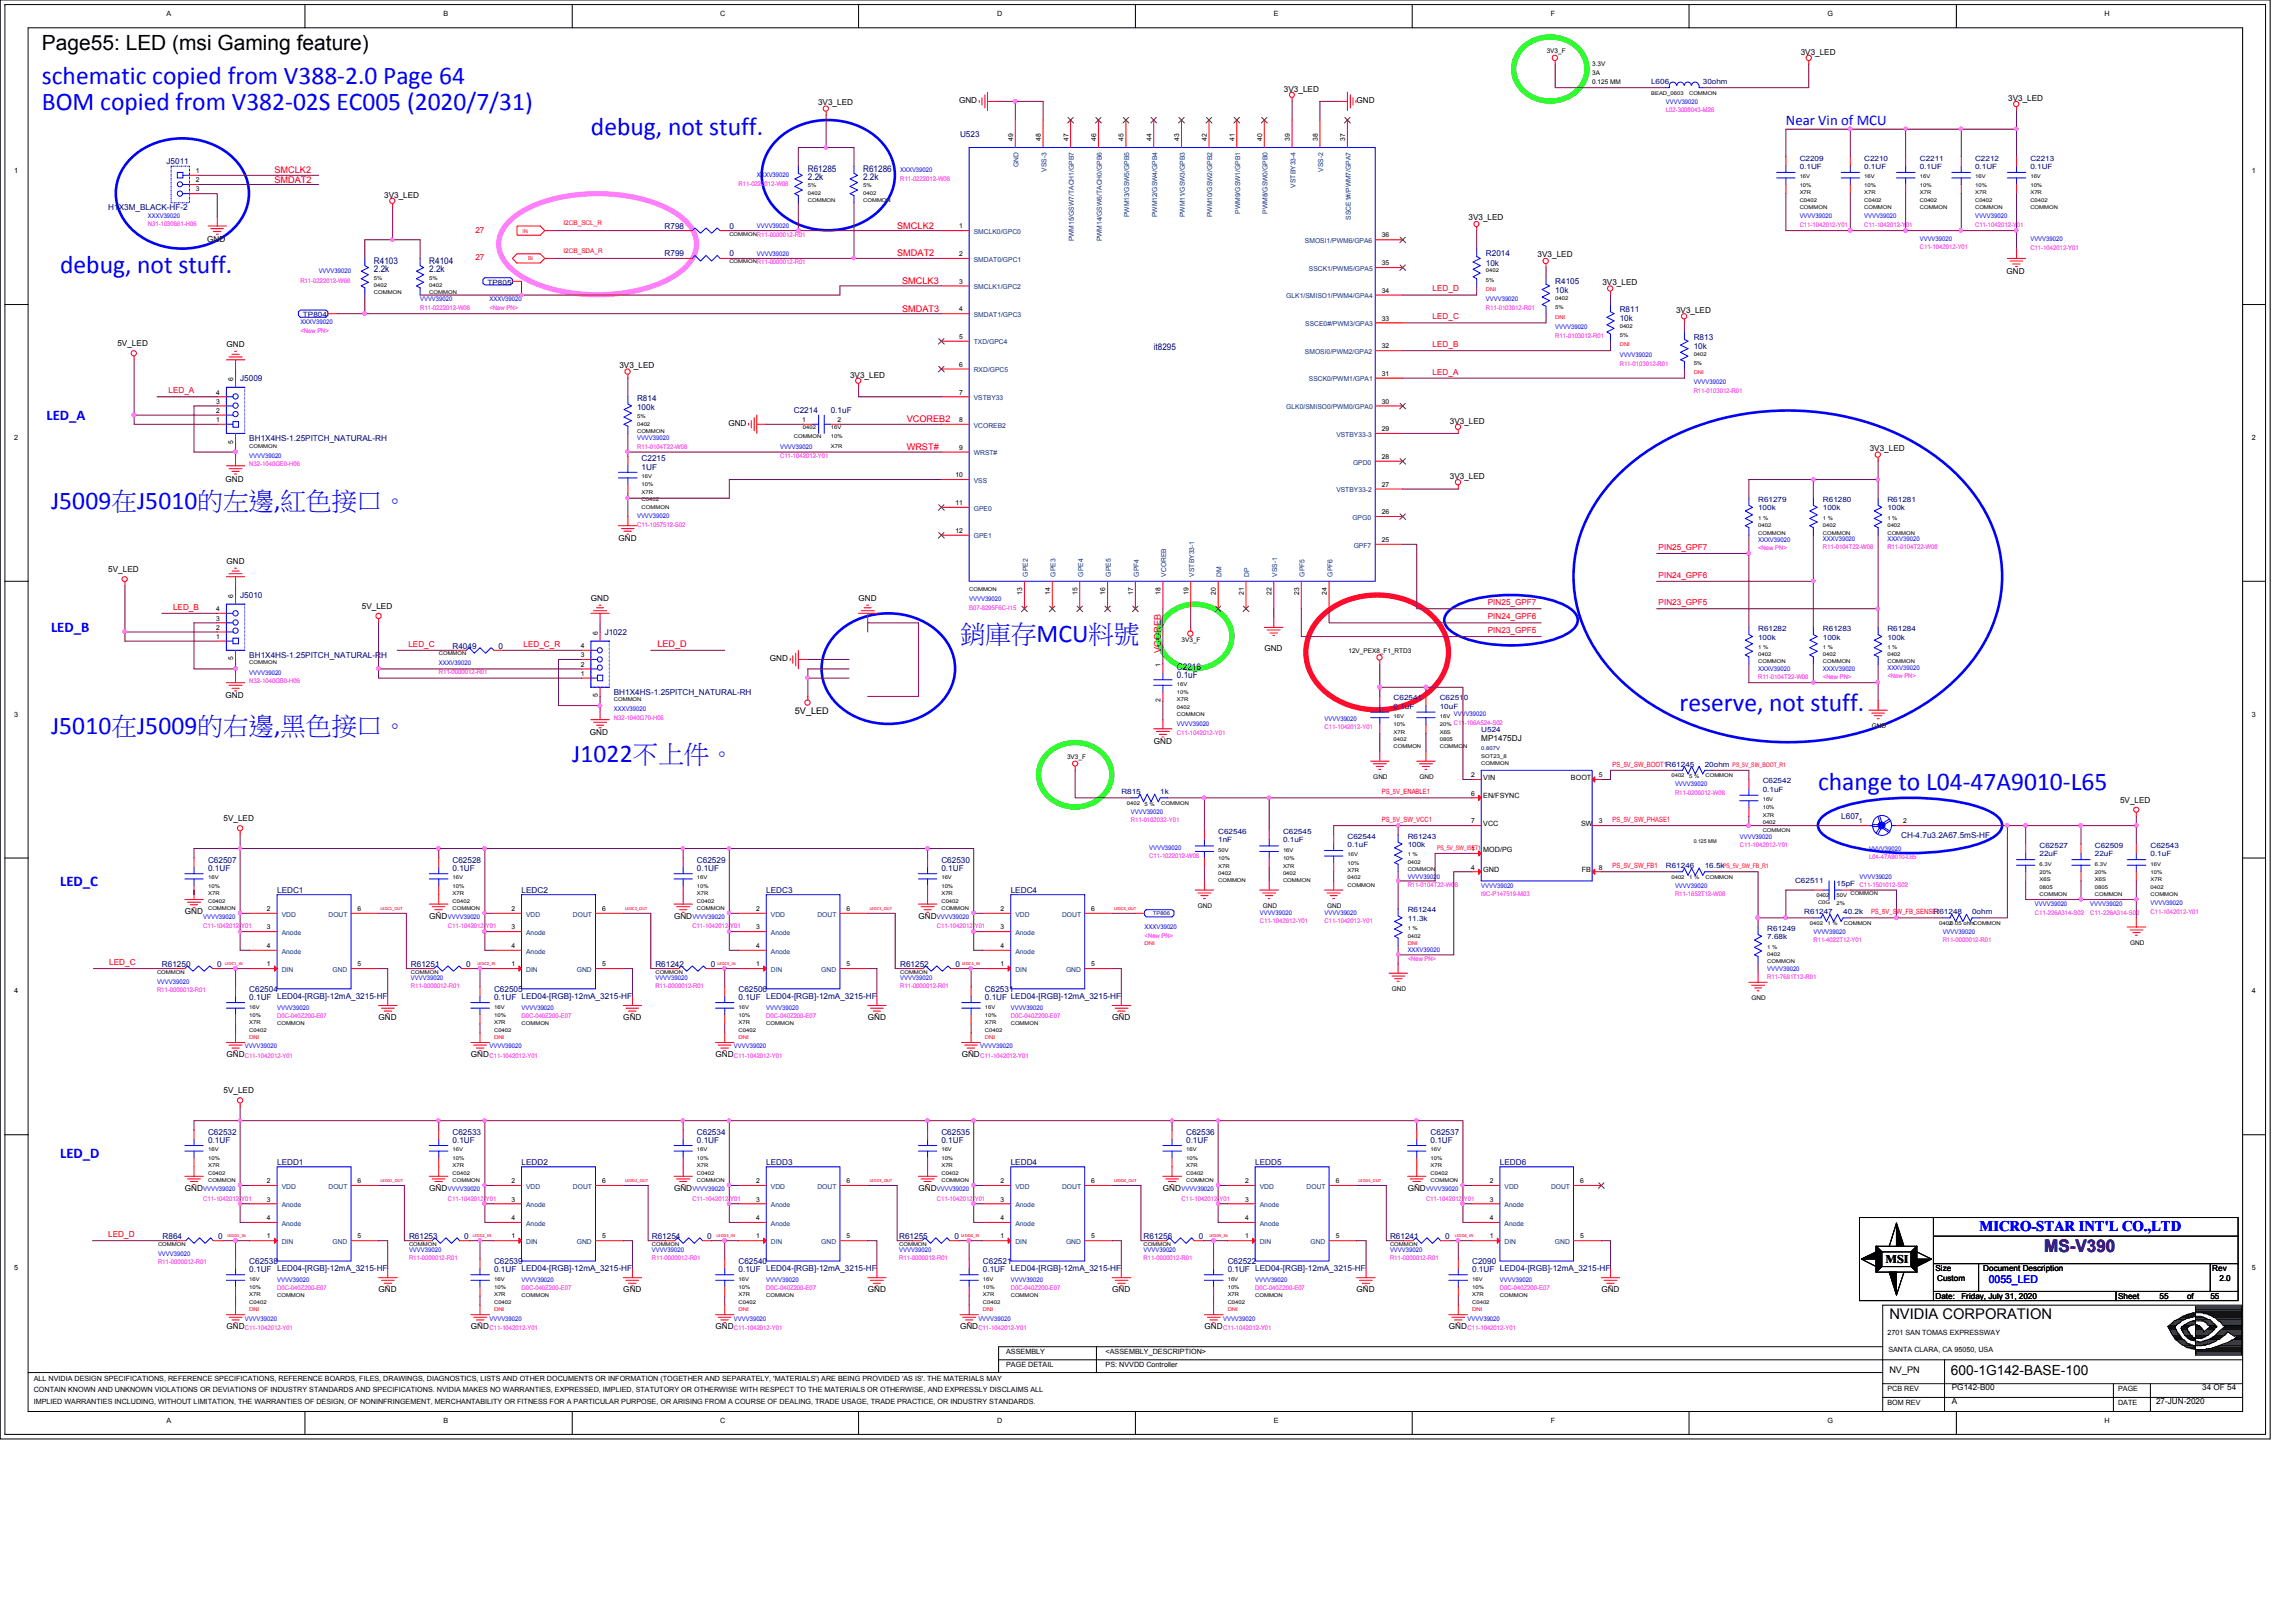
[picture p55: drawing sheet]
<svg xmlns="http://www.w3.org/2000/svg" width="297mm" height="210mm" viewBox="0 0 297 210" stroke-linecap="round" stroke-linejoin="round" font-family="sans-serif">
<defs><g id="words">
<g font-size="3.3" fill="#00f">
<text x="5.4" y="10.9">schematic copied from V388-2.0 Page 64</text>
<text x="5.4" y="14.2">BOM copied from V382-02S EC005 (2020/7/31)</text>
<text x="76.5" y="17.4">debug, not stuff.</text>
<text x="7.8" y="35.3">debug, not stuff.</text>
<text x="6.6" y="65.8">J5009在J5010的的的,紅黑黑黑。</text>
<text x="124.2" y="83.1">銷銷銷MCU料料</text>
<text x="6.6" y="95">J5010在J5009的的的,黑黑黑黑。</text>
<text x="217.3" y="92.1">reserve, not stuff.</text>
<text x="74" y="98.6">J1022不不不。</text>
<text x="235.2" y="102.2">change to L04-47A9010-L65</text>
</g>
<text font-size="2.7" x="5.4" y="6.5">Page55: LED (msi Gaming feature)</text>
<text font-size="2.2" fill="#400080" x="264.5" y="162.1">MS-V390</text>
<g font-size="1.9" fill="#00f">
<text x="231.1" y="16.1">Near Vin of MCU</text>
<text x="6" y="54.4">LED_A</text>
<text x="6.6" y="81.8">LED_B</text>
<text x="7.8" y="114.6">LED_C</text>
<text x="7.8" y="149.9">LED_D</text>
<text x="256.1" y="159.3">MICRO-STAR INT'L CO.,LTD</text>
</g>
<text font-size="1.9" x="244.4" y="170.7">NVIDIA CORPORATION</text>
<text font-size="1.8" x="252.4" y="177.9">600-1G142-BASE-100</text>
<text font-size="1.5" x="243.9" y="163.4">MSI</text>
<text font-size="1.4" fill="#00f" x="257.3" y="166.1">0055_LED</text>
<g font-size="1.2" fill="#f00">
<text x="35.5" y="22.4">SMCLK2</text>
<text x="35.5" y="23.6">SMDAT2</text>
<text x="116.1" y="29.6">SMCLK2</text>
<text x="116.1" y="33.2">SMDAT2</text>
<text x="116.7" y="36.7">SMCLK3</text>
<text x="116.7" y="40.3">SMDAT3</text>
<text x="117.3" y="54.7">VCOREB2</text>
<text x="117.3" y="58.3">WRST#</text>
<text x="85" y="83.7">LED_D</text>
<text x="150.2" y="84.5" transform="rotate(-90 150.2 84.5)">VCOREB</text>
</g>
<g font-size="1.2" fill="#000080">
<text x="104.5" y="22.2">R61285</text>
<text x="104.5" y="23.3">2.2k</text>
<text x="111.7" y="22.2">R61286</text>
<text x="111.7" y="23.3">2.2k</text>
<text x="48.4" y="34.2">R4103</text>
<text x="48.4" y="35.3">2.2k</text>
<text x="55.5" y="34.2">R4104</text>
<text x="55.5" y="35.3">2.2k</text>
<text x="149.3" y="45.3">it8295</text>
<text x="152.3" y="86.7">C2216</text>
<text x="152.3" y="87.8">0.1uF</text>
</g>
<g font-size="1.2">
<text x="102.8" y="92.4">5V_LED</text>
<text x="244.4" y="177.7">NV_PN</text>
</g>
<g font-size="1.1">
<text x="166.1" y="11.9">3V3_LED</text>
<text x="233" y="7.1">3V3_LED</text>
<text x="105.8" y="13.6">3V3_LED</text>
<text x="124.1" y="13.4">GND</text>
<text x="175.5" y="13.4">GND</text>
<text x="259.8" y="13">3V3_LED</text>
<text x="49.7" y="25.6">3V3_LED</text>
<text x="190" y="28.5">3V3_LED</text>
<text x="26.8" y="31.3">GND</text>
<text x="198.9" y="33.3">3V3_LED</text>
<text x="259.6" y="35.5">GND</text>
<text x="207.3" y="36.9">3V3_LED</text>
<text x="216.8" y="40.5">3V3_LED</text>
<text x="15.2" y="44.8">5V_LED</text>
<text x="29.3" y="44.9">GND</text>
<text x="80.1" y="47.7">3V3_LED</text>
<text x="110" y="48.9">3V3_LED</text>
<text x="94.2" y="55.2">GND</text>
<text x="187.6" y="54.8">3V3_LED</text>
<text x="241.9" y="58.4">3V3_LED</text>
<text x="29.2" y="62.3">GND</text>
<text x="187.6" y="62">3V3_LED</text>
<text x="80" y="70">GND</text>
<text x="14" y="74">5V_LED</text>
<text x="29.3" y="72.9">GND</text>
<text x="76.5" y="77.7">GND</text>
<text x="111.1" y="77.7">GND</text>
<text x="46.8" y="78.8">5V_LED</text>
<text x="99.6" y="85.6">GND</text>
<text x="163.6" y="84.3">GND</text>
<text x="29.2" y="90.4">GND</text>
<text x="76.3" y="95.2">GND</text>
<text x="191.6" y="95.9">MP1475DJ</text>
<text x="149.3" y="96.2">GND</text>
<text x="28.9" y="106.3">5V_LED</text>
<text x="274.3" y="103.9">5V_LED</text>
<text x="23.9" y="118.3">GND</text>
<text x="55.5" y="118.9">GND</text>
<text x="87.2" y="118.9">GND</text>
<text x="118.8" y="118.9">GND</text>
<text x="29.3" y="136.8">GND</text>
<text x="49" y="132">GND</text>
<text x="60.9" y="136.8">GND</text>
<text x="80.6" y="132">GND</text>
<text x="92.6" y="136.8">GND</text>
<text x="112.3" y="132">GND</text>
<text x="124.4" y="136.8">GND</text>
<text x="143.9" y="132">GND</text>
<text x="28.9" y="141.5">5V_LED</text>
<text x="23.9" y="154.1">GND</text>
<text x="55.5" y="154.1">GND</text>
<text x="87.2" y="154.1">GND</text>
<text x="118.8" y="154.1">GND</text>
<text x="150.4" y="154.1">GND</text>
<text x="182.1" y="154.1">GND</text>
<text x="49" y="167.3">GND</text>
<text x="80.6" y="167.3">GND</text>
<text x="112.3" y="167.3">GND</text>
<text x="143.9" y="167.3">GND</text>
<text x="175.5" y="167.3">GND</text>
<text x="207.2" y="167.3">GND</text>
<text x="250.4" y="164.5">Size</text>
<text x="250.6" y="165.7">Custom</text>
<text x="256.6" y="164.5">Document Description</text>
<text x="286.2" y="164.5">Rev</text>
<text x="287.1" y="165.7">2.0</text>
<text x="29.3" y="172">GND</text>
<text x="60.9" y="172">GND</text>
<text x="92.6" y="172">GND</text>
<text x="124.2" y="172">GND</text>
<text x="155.8" y="172">GND</text>
<text x="187.4" y="172">GND</text>
<text x="250.4" y="168.1">Date:</text>
<text x="253.7" y="168.1">Friday, July 31, 2020</text>
<text x="274" y="168.1">Sheet</text>
<text x="279.4" y="168.1">55</text>
<text x="283" y="168.1">of</text>
<text x="286" y="168.1">55</text>
<text x="252.5" y="179.9">PG142-B00</text>
<text x="284.9" y="179.9">34 OF 54</text>
<text x="252.5" y="181.7">A</text>
<text x="278.9" y="181.7">27-JUN-2020</text>
</g>
<g font-size="1.1" fill="#000080">
<text x="124.2" y="17.7">U523</text>
<text x="21.5" y="21.3">J5011</text>
<text x="14" y="27.2">H1X3M_BLACK-HF-2</text>
<text x="86" y="29.6">R798</text>
<text x="94.4" y="29.6">0</text>
<text x="86" y="33.2">R799</text>
<text x="94.4" y="33.2">0</text>
<text x="192.2" y="33.2">R2014</text>
<text x="192.2" y="34.4">10k</text>
<text x="201.2" y="36.8">R4105</text>
<text x="201.2" y="38">10k</text>
<text x="209.5" y="40.4">R811</text>
<text x="209.5" y="41.6">10k</text>
<text x="219.1" y="43.9">R813</text>
<text x="219.1" y="45.1">10k</text>
<text x="31.1" y="49.3">J5009</text>
<text x="82.4" y="51.9">R814</text>
<text x="82.4" y="53">100k</text>
<text x="102.7" y="53.5">C2214</text>
<text x="107.5" y="53.5">0.1uF</text>
<text x="32.3" y="57.1">BH1X4HS-1.25PITCH_NATURAL-RH</text>
<text x="83" y="59.7">C2215</text>
<text x="83" y="60.8">1UF</text>
<text x="31.1" y="77.4">J5010</text>
<text x="58.5" y="83.9">R4049</text>
<text x="64.5" y="83.9">0</text>
<text x="78.2" y="82.2">J1022</text>
<text x="32.3" y="85.1">BH1X4HS-1.25PITCH_NATURAL-RH</text>
<text x="79.4" y="89.9">BH1X4HS-1.25PITCH_NATURAL-RH</text>
<text x="238.2" y="106">L607</text>
<text x="26.9" y="111.6">C62507</text>
<text x="26.9" y="112.7">0.1UF</text>
<text x="58.5" y="111.6">C62528</text>
<text x="58.5" y="112.7">0.1UF</text>
<text x="90.2" y="111.6">C62529</text>
<text x="90.2" y="112.7">0.1UF</text>
<text x="121.8" y="111.6">C62530</text>
<text x="121.8" y="112.7">0.1UF</text>
<text x="246" y="108.4">CH-4.7u3.2A67.5mS-HF</text>
<text x="35.9" y="115.6">LEDC1</text>
<text x="67.5" y="115.6">LEDC2</text>
<text x="99.1" y="115.6">LEDC3</text>
<text x="130.8" y="115.6">LEDC4</text>
<text x="21" y="125.1">R61250</text>
<text x="28.1" y="125.1">0</text>
<text x="53.2" y="125.1">R61251</text>
<text x="60.3" y="125.1">0</text>
<text x="84.8" y="125.1">R61242</text>
<text x="91.9" y="125.1">0</text>
<text x="116.5" y="125.1">R61252</text>
<text x="123.6" y="125.1">0</text>
<text x="32.3" y="128.4">C62504</text>
<text x="32.3" y="129.4">0.1UF LED04-[RGB]-12mA_3215-HF</text>
<text x="63.9" y="128.4">C62505</text>
<text x="63.9" y="129.4">0.1UF LED04-[RGB]-12mA_3215-HF</text>
<text x="95.5" y="128.4">C62506</text>
<text x="95.5" y="129.4">0.1UF LED04-[RGB]-12mA_3215-HF</text>
<text x="127.4" y="128.4">C62531</text>
<text x="127.4" y="129.4">0.1UF LED04-[RGB]-12mA_3215-HF</text>
<text x="26.9" y="146.9">C62532</text>
<text x="26.9" y="147.9">0.1UF</text>
<text x="58.5" y="146.9">C62533</text>
<text x="58.5" y="147.9">0.1UF</text>
<text x="90.2" y="146.9">C62534</text>
<text x="90.2" y="147.9">0.1UF</text>
<text x="121.8" y="146.9">C62535</text>
<text x="121.8" y="147.9">0.1UF</text>
<text x="153.5" y="146.9">C62536</text>
<text x="153.5" y="147.9">0.1UF</text>
<text x="185.1" y="146.9">C62537</text>
<text x="185.1" y="147.9">0.1UF</text>
<text x="35.9" y="150.8">LEDD1</text>
<text x="67.5" y="150.8">LEDD2</text>
<text x="99.1" y="150.8">LEDD3</text>
<text x="130.8" y="150.8">LEDD4</text>
<text x="162.4" y="150.8">LEDD5</text>
<text x="194.1" y="150.8">LEDD6</text>
<text x="21" y="160.4">R864</text>
<text x="28.2" y="160.4">0</text>
<text x="52.9" y="160.4">R61253</text>
<text x="60.1" y="160.4">0</text>
<text x="84.3" y="160.4">R61254</text>
<text x="91.5" y="160.4">0</text>
<text x="116.3" y="160.4">R61255</text>
<text x="123.5" y="160.4">0</text>
<text x="148" y="160.4">R61256</text>
<text x="155.1" y="160.4">0</text>
<text x="179.8" y="160.4">R61241</text>
<text x="187" y="160.4">0</text>
<text x="32.3" y="163.6">C62538</text>
<text x="32.3" y="164.6">0.1UF LED04-[RGB]-12mA_3215-HF</text>
<text x="63.9" y="163.6">C62539</text>
<text x="63.9" y="164.6">0.1UF LED04-[RGB]-12mA_3215-HF</text>
<text x="95.5" y="163.6">C62540</text>
<text x="95.5" y="164.6">0.1UF LED04-[RGB]-12mA_3215-HF</text>
<text x="127.2" y="163.6">C62521</text>
<text x="127.2" y="164.6">0.1UF LED04-[RGB]-12mA_3215-HF</text>
<text x="158.8" y="163.6">C62522</text>
<text x="158.8" y="164.6">0.1UF LED04-[RGB]-12mA_3215-HF</text>
<text x="190.5" y="163.6">C2090</text>
<text x="190.5" y="164.6">0.1UF LED04-[RGB]-12mA_3215-HF</text>
</g>
<g font-size="1.1" fill="#f00">
<text x="61.5" y="30.1">27</text>
<text x="61.5" y="33.7">27</text>
<text x="185.3" y="37.7">LED_D</text>
<text x="185.3" y="41.3">LED_C</text>
<text x="185.3" y="44.9">LED_B</text>
<text x="21.8" y="50.9">LED_A</text>
<text x="185.3" y="48.5">LED_A</text>
<text x="214.6" y="71.2">PIN25_GPF7</text>
<text x="214.6" y="74.8">PIN24_GPF6</text>
<text x="22.4" y="78.9">LED_B</text>
<text x="52.8" y="83.7">LED_C</text>
<text x="67.7" y="83.7">LED_C_R</text>
<text x="192.5" y="81.9">PIN23_GPF5</text>
<text x="192.5" y="80.1">PIN24_GPF6</text>
<text x="192.5" y="78.3">PIN25_GPF7</text>
<text x="214.6" y="78.3">PIN23_GPF5</text>
<text x="14.1" y="124.9">LED_C</text>
<text x="14" y="160.1">LED_D</text>
</g>
<g font-size=".9">
<text x="21.5" y="2">A</text>
<text x="57.4" y="2">B</text>
<text x="93.2" y="2">C</text>
<text x="129" y="2">D</text>
<text x="164.8" y="2">E</text>
<text x="200.6" y="2">F</text>
<text x="236.4" y="2">G</text>
<text x="272.2" y="2">H</text>
<text x="1.8" y="22.4">1</text>
<text x="25.4" y="22.4">1</text>
<text x="25.4" y="23.6">2</text>
<text x="131.1" y="18.2" transform="rotate(-90 131.1 18.2)">49</text>
<text x="134.7" y="18.2" transform="rotate(-90 134.7 18.2)">48</text>
<text x="138.2" y="18.2" transform="rotate(-90 138.2 18.2)">47</text>
<text x="141.8" y="18.2" transform="rotate(-90 141.8 18.2)">46</text>
<text x="145.4" y="18.2" transform="rotate(-90 145.4 18.2)">45</text>
<text x="149" y="18.2" transform="rotate(-90 149 18.2)">44</text>
<text x="152.6" y="18.2" transform="rotate(-90 152.6 18.2)">43</text>
<text x="156.1" y="18.2" transform="rotate(-90 156.1 18.2)">42</text>
<text x="159.7" y="18.2" transform="rotate(-90 159.7 18.2)">41</text>
<text x="163.3" y="18.2" transform="rotate(-90 163.3 18.2)">40</text>
<text x="166.9" y="18.2" transform="rotate(-90 166.9 18.2)">39</text>
<text x="170.5" y="18.2" transform="rotate(-90 170.5 18.2)">38</text>
<text x="174" y="18.2" transform="rotate(-90 174 18.2)">37</text>
<text x="291.3" y="22.4">1</text>
<text x="25.4" y="24.8">3</text>
<text x="124.1" y="29.5">1</text>
<text x="124.1" y="33.1">2</text>
<text x="178.8" y="34.3">35</text>
<text x="178.8" y="30.7">36</text>
<text x="124.1" y="36.7">3</text>
<text x="124.1" y="40.3">4</text>
<text x="178.8" y="41.5">33</text>
<text x="178.8" y="37.9">34</text>
<text x="124.1" y="43.9">5</text>
<text x="124.1" y="47.5">6</text>
<text x="178.8" y="45.1">32</text>
<text x="28" y="52.2">3</text>
<text x="28" y="51.1">4</text>
<text x="28" y="53.4">2</text>
<text x="30.2" y="49.3" transform="rotate(-90 30.2 49.3)">6</text>
<text x="124.1" y="51.1">7</text>
<text x="178.8" y="52.2">30</text>
<text x="178.8" y="48.6">31</text>
<text x="1.8" y="56.9">2</text>
<text x="28" y="54.6">1</text>
<text x="30.2" y="57.4" transform="rotate(-90 30.2 57.4)">5</text>
<text x="103.8" y="54.6">1</text>
<text x="108.3" y="54.6">2</text>
<text x="124.1" y="54.6">8</text>
<text x="124.1" y="58.2">9</text>
<text x="178.8" y="59.4">28</text>
<text x="178.8" y="55.8">29</text>
<text x="291.3" y="56.9">2</text>
<text x="123.6" y="61.8">10</text>
<text x="123.6" y="65.4">11</text>
<text x="178.8" y="63">27</text>
<text x="123.6" y="69">12</text>
<text x="178.8" y="70.1">25</text>
<text x="178.8" y="66.5">26</text>
<text x="30.2" y="77.3" transform="rotate(-90 30.2 77.3)">6</text>
<text x="132.2" y="77" transform="rotate(-90 132.2 77)">13</text>
<text x="135.8" y="77" transform="rotate(-90 135.8 77)">14</text>
<text x="139.4" y="77" transform="rotate(-90 139.4 77)">15</text>
<text x="143" y="77" transform="rotate(-90 143 77)">16</text>
<text x="146.6" y="77" transform="rotate(-90 146.6 77)">17</text>
<text x="150.2" y="77" transform="rotate(-90 150.2 77)">18</text>
<text x="153.8" y="77" transform="rotate(-90 153.8 77)">19</text>
<text x="157.3" y="77" transform="rotate(-90 157.3 77)">20</text>
<text x="160.9" y="77" transform="rotate(-90 160.9 77)">21</text>
<text x="164.5" y="77" transform="rotate(-90 164.5 77)">22</text>
<text x="168.1" y="77" transform="rotate(-90 168.1 77)">23</text>
<text x="171.7" y="77" transform="rotate(-90 171.7 77)">24</text>
<text x="28" y="82.7">1</text>
<text x="28" y="80.3">3</text>
<text x="28" y="79.1">4</text>
<text x="28" y="81.5">2</text>
<text x="75.1" y="83.9">4</text>
<text x="77.3" y="82.1" transform="rotate(-90 77.3 82.1)">6</text>
<text x="30.2" y="85.5" transform="rotate(-90 30.2 85.5)">5</text>
<text x="75.1" y="87.5">1</text>
<text x="75.1" y="85">3</text>
<text x="75.1" y="86.3">2</text>
<text x="150.2" y="86.3" transform="rotate(-90 150.2 86.3)">1</text>
<text x="1.8" y="92.8">3</text>
<text x="77.3" y="90.3" transform="rotate(-90 77.3 90.3)">5</text>
<text x="150.2" y="90.8" transform="rotate(-90 150.2 90.8)">2</text>
<text x="291.3" y="92.8">3</text>
<text x="190.3" y="100.6">2</text>
<text x="191.9" y="100.9">VIN</text>
<text x="203.2" y="100.9">BOOT</text>
<text x="206.8" y="100.6">5</text>
<text x="190.3" y="103">6</text>
<text x="190.3" y="106.6">7</text>
<text x="191.9" y="103.3">EN/FSYNC</text>
<text x="191.9" y="106.8">VCC</text>
<text x="204.6" y="106.8">SW</text>
<text x="206.8" y="106.6">3</text>
<text x="240.5" y="106.6">1</text>
<text x="246.2" y="106.6">2</text>
<text x="190.3" y="110.2">1</text>
<text x="190.3" y="112.5">4</text>
<text x="191.9" y="110.3">MOD/PG</text>
<text x="191.9" y="112.8">GND</text>
<text x="204.6" y="112.8">FB</text>
<text x="206.8" y="112.5">8</text>
<text x="34.5" y="117.9">2</text>
<text x="46.3" y="117.9">6</text>
<text x="66.2" y="117.9">2</text>
<text x="77.9" y="117.9">6</text>
<text x="97.8" y="117.9">2</text>
<text x="109.5" y="117.9">6</text>
<text x="129.5" y="117.9">2</text>
<text x="141.2" y="117.9">6</text>
<text x="34.5" y="125.1">1</text>
<text x="34.5" y="120.3">3</text>
<text x="34.5" y="122.7">4</text>
<text x="46.3" y="125.1">5</text>
<text x="66.2" y="125.1">1</text>
<text x="66.2" y="120.3">3</text>
<text x="66.2" y="122.7">4</text>
<text x="77.9" y="125.1">5</text>
<text x="97.8" y="125.1">1</text>
<text x="97.8" y="120.3">3</text>
<text x="97.8" y="122.7">4</text>
<text x="109.5" y="125.1">5</text>
<text x="129.5" y="125.1">1</text>
<text x="129.5" y="120.3">3</text>
<text x="129.5" y="122.7">4</text>
<text x="141.2" y="125.1">5</text>
<text x="1.8" y="128.6">4</text>
<text x="291.3" y="128.6">4</text>
<text x="34.5" y="153.1">2</text>
<text x="34.5" y="155.5">3</text>
<text x="46.3" y="153.1">6</text>
<text x="66.2" y="153.1">2</text>
<text x="66.2" y="155.5">3</text>
<text x="77.9" y="153.1">6</text>
<text x="97.8" y="153.1">2</text>
<text x="97.8" y="155.5">3</text>
<text x="109.5" y="153.1">6</text>
<text x="129.5" y="153.1">2</text>
<text x="129.5" y="155.5">3</text>
<text x="141.2" y="153.1">6</text>
<text x="161.1" y="153.1">2</text>
<text x="161.1" y="155.5">3</text>
<text x="172.8" y="153.1">6</text>
<text x="192.7" y="153.1">2</text>
<text x="192.7" y="155.5">3</text>
<text x="204.4" y="153.1">6</text>
<text x="34.5" y="160.3">1</text>
<text x="34.5" y="157.9">4</text>
<text x="46.3" y="160.3">5</text>
<text x="66.2" y="160.3">1</text>
<text x="66.2" y="157.9">4</text>
<text x="77.9" y="160.3">5</text>
<text x="97.8" y="160.3">1</text>
<text x="97.8" y="157.9">4</text>
<text x="109.5" y="160.3">5</text>
<text x="129.5" y="160.3">1</text>
<text x="129.5" y="157.9">4</text>
<text x="141.2" y="160.3">5</text>
<text x="161.1" y="160.3">1</text>
<text x="161.1" y="157.9">4</text>
<text x="172.8" y="160.3">5</text>
<text x="192.7" y="160.3">1</text>
<text x="192.7" y="157.9">4</text>
<text x="204.4" y="160.3">5</text>
<text x="1.8" y="164.4">5</text>
<text x="291.3" y="164.4">5</text>
<text x="244.2" y="172.8">2701 SAN TOMAS EXPRESSWAY</text>
<text x="4.4" y="178.7">ALL NVIDIA DESIGN SPECIFICATIONS, REFERENCE SPECIFICATIONS, REFERENCE BOARDS, FILES, DRAWINGS, DIAGNOSTICS, LISTS AND OTHER DOCUMENTS OR INFORMATION (TOGETHER AND SEPARATELY, 'MATERIALS') ARE BEING PROVIDED 'AS IS'. THE MATERIALS MAY</text>
<text x="130.2" y="177">PAGE DETAIL</text>
<text x="130.2" y="175.3">ASSEMBLY</text>
<text x="143" y="175.3">&lt;ASSEMBLY_DESCRIPTION&gt;</text>
<text x="143" y="177">PS: NVVDD Controller</text>
<text x="244.3" y="174.9">SANTA CLARA, CA 95050, USA</text>
<text x="4.4" y="180.2">CONTAIN KNOWN AND UNKNOWN VIOLATIONS OR DEVIATIONS OF INDUSTRY STANDARDS AND SPECIFICATIONS. NVIDIA MAKES NO WARRANTIES, EXPRESSED, IMPLIED, STATUTORY OR OTHERWISE WITH RESPECT TO THE MATERIALS OR OTHERWISE, AND EXPRESSLY DISCLAIMS ALL</text>
<text x="4.4" y="181.7">IMPLIED WARRANTIES INCLUDING, WITHOUT LIMITATION, THE WARRANTIES OF DESIGN, OF NONINFRINGEMENT, MERCHANTABILITY OR FITNESS FOR A PARTICULAR PURPOSE, OR ARISING FROM A COURSE OF DEALING, TRADE USAGE, TRADE PRACTICE, OR INDUSTRY STANDARDS.</text>
<text x="21.5" y="184.1">A</text>
<text x="57.4" y="184.1">B</text>
<text x="93.2" y="184.1">C</text>
<text x="129" y="184.1">D</text>
<text x="164.8" y="184.1">E</text>
<text x="200.6" y="184.1">F</text>
<text x="236.4" y="184.1">G</text>
<text x="244.2" y="181.8">BOM REV</text>
<text x="244.2" y="180">PCB REV</text>
<text x="272.2" y="184.1">H</text>
<text x="274" y="180">PAGE</text>
<text x="274" y="181.8">DATE</text>
</g>
<g font-size=".9" fill="#000080">
<text x="213.6" y="10.9">L606</text>
<text x="220.3" y="10.9">30ohm</text>
<text x="232.8" y="20.8">C2209</text>
<text x="232.8" y="21.8">0.1UF</text>
<text x="241.2" y="20.8">C2210</text>
<text x="241.2" y="21.8">0.1UF</text>
<text x="248.4" y="20.8">C2211</text>
<text x="248.4" y="21.8">0.1UF</text>
<text x="255.5" y="20.8">C2212</text>
<text x="255.5" y="21.8">0.1UF</text>
<text x="262.7" y="20.8">C2213</text>
<text x="262.7" y="21.8">0.1UF</text>
<text x="39.2" y="41.1">TP804</text>
<text x="63.1" y="36.9">TP805</text>
<text x="227.5" y="64.9">R61279</text>
<text x="235.8" y="64.9">R61280</text>
<text x="244.2" y="64.9">R61281</text>
<text x="227.5" y="66">100k</text>
<text x="235.8" y="66">100k</text>
<text x="244.2" y="66">100k</text>
<text x="227.5" y="81.7">R61282</text>
<text x="227.5" y="82.8">100k</text>
<text x="235.8" y="81.7">R61283</text>
<text x="235.8" y="82.8">100k</text>
<text x="244.2" y="81.7">R61284</text>
<text x="244.2" y="82.8">100k</text>
<text x="180.3" y="91.7">0.1uF</text>
<text x="180.3" y="90.6">C62541</text>
<text x="186.3" y="90.6">C62510</text>
<text x="186.3" y="91.7">10uF</text>
<text x="191.6" y="94.7">U524</text>
<text x="220.6" y="99.2">20ohm</text>
<text x="228" y="101.3">C62542</text>
<text x="145.1" y="102.8">R815</text>
<text x="150.1" y="102.8">1k</text>
<text x="157.6" y="107.9">C62546</text>
<text x="166" y="107.9">C62545</text>
<text x="228" y="102.4">0.1uF</text>
<text x="157.6" y="109">1nF</text>
<text x="166" y="109">0.1uF</text>
<text x="174.3" y="109.6">0.1uF</text>
<text x="174.3" y="108.5">C62544</text>
<text x="182.1" y="108.5">R61243</text>
<text x="182.1" y="109.6">100k</text>
<text x="215.5" y="112.4">R61246</text>
<text x="220.6" y="112.4">16.5k</text>
<text x="263.9" y="109.7">C62527</text>
<text x="263.9" y="110.8">22uF</text>
<text x="271" y="109.7">C62509</text>
<text x="271" y="110.8">22uF</text>
<text x="278.2" y="110.8">0.1uF</text>
<text x="278.2" y="109.7">C62543</text>
<text x="182.1" y="118.1">R61244</text>
<text x="182.1" y="119.2">11.3k</text>
<text x="232.2" y="114.3">C62511</text>
<text x="233.4" y="118.3">R61247</text>
<text x="237.6" y="114.6">15pF C11-1501012-S02</text>
<text x="238.5" y="118.3">40.2k</text>
<text x="250.1" y="118.3">R61248</text>
<text x="255.1" y="118.3">0ohm</text>
<text x="228.6" y="120.5">R61249</text>
<text x="228.6" y="121.5">7.68k</text>
</g>
<g font-size=".9" fill="#004080">
<text x="131.8" y="21.6" transform="rotate(-90 131.8 21.6)">GND</text>
<text x="135.4" y="22.2" transform="rotate(-90 135.4 22.2)">VSS-3</text>
<text x="171.2" y="22.2" transform="rotate(-90 171.2 22.2)">VSS-2</text>
<text x="146.1" y="28.1" transform="rotate(-90 146.1 28.1)">PWM13/GSW5/GPB5</text>
<text x="149.7" y="28.1" transform="rotate(-90 149.7 28.1)">PWM12/GSW4/GPB4</text>
<text x="153.3" y="28.1" transform="rotate(-90 153.3 28.1)">PWM11/GSW3/GPB3</text>
<text x="156.8" y="28.1" transform="rotate(-90 156.8 28.1)">PWM10/GSW2/GPB2</text>
<text x="160.4" y="27.6" transform="rotate(-90 160.4 27.6)">PWM9/GSW1/GPB1</text>
<text x="164" y="27.6" transform="rotate(-90 164 27.6)">PWM8/GSW0/GPB0</text>
<text x="167.6" y="24.3" transform="rotate(-90 167.6 24.3)">VSTBY33-4</text>
<text x="174.7" y="28.4" transform="rotate(-90 174.7 28.4)">SSCE1#/PWM7/GPA7</text>
<text x="126" y="30.3">SMCLK0/GPC0</text>
<text x="126" y="33.9">SMDAT0/GPC1</text>
<text x="138.9" y="31.2" transform="rotate(-90 138.9 31.2)">PWM15/GSW7/TACH1/GPB7</text>
<text x="142.5" y="31.2" transform="rotate(-90 142.5 31.2)">PWM14/GSW6/TACH0/GPB6</text>
<text x="168.8" y="31.5">SMOSI1/PWM6/GPA6</text>
<text x="169.3" y="35.1">SSCK1/PWM5/GPA5</text>
<text x="126" y="37.4">SMCLK1/GPC2</text>
<text x="126" y="41">SMDAT1/GPC3</text>
<text x="166.4" y="38.6">GLK1/SMISO1/PWM4/GPA4</text>
<text x="126" y="44.6">TXD/GPC4</text>
<text x="168.8" y="45.8">SMOSI0/PWM2/GPA2</text>
<text x="168.9" y="42.2">SSCE0#/PWM3/GPA3</text>
<text x="126" y="48.2">RXD/GPC5</text>
<text x="126" y="51.8">VSTBY33</text>
<text x="166.4" y="53">GLK0/SMISO0/PWM0/GPA0</text>
<text x="169.3" y="49.4">SSCK0/PWM1/GPA1</text>
<text x="126" y="55.3">VCOREB2</text>
<text x="126" y="58.9">WRST#</text>
<text x="172.9" y="56.5">VSTBY33-3</text>
<text x="126" y="62.5">VSS</text>
<text x="172.9" y="63.7">VSTBY33-2</text>
<text x="175" y="60.1">GPD0</text>
<text x="126" y="66.1">GPE0</text>
<text x="126" y="69.7">GPE1</text>
<text x="175" y="67.3">GPG0</text>
<text x="175.1" y="70.9">GPF7</text>
<text x="133" y="74.6" transform="rotate(-90 133 74.6)">GPE2</text>
<text x="136.6" y="74.6" transform="rotate(-90 136.6 74.6)">GPE3</text>
<text x="140.1" y="74.6" transform="rotate(-90 140.1 74.6)">GPE4</text>
<text x="143.7" y="74.6" transform="rotate(-90 143.7 74.6)">GPE5</text>
<text x="147.3" y="74.6" transform="rotate(-90 147.3 74.6)">GPF4</text>
<text x="150.9" y="74.6" transform="rotate(-90 150.9 74.6)">VCOREB</text>
<text x="154.5" y="74.6" transform="rotate(-90 154.5 74.6)">VSTBY33-1</text>
<text x="158" y="74.6" transform="rotate(-90 158 74.6)">DM</text>
<text x="161.6" y="74.6" transform="rotate(-90 161.6 74.6)">DP</text>
<text x="165.2" y="74.6" transform="rotate(-90 165.2 74.6)">VSS-1</text>
<text x="168.8" y="74.6" transform="rotate(-90 168.8 74.6)">GPF5</text>
<text x="172.4" y="74.6" transform="rotate(-90 172.4 74.6)">GPF6</text>
<text x="36.4" y="118.6">VDD</text>
<text x="42.5" y="118.6">DOUT</text>
<text x="68.1" y="118.6">VDD</text>
<text x="74.1" y="118.6">DOUT</text>
<text x="99.7" y="118.6">VDD</text>
<text x="105.7" y="118.6">DOUT</text>
<text x="131.4" y="118.6">VDD</text>
<text x="137.4" y="118.6">DOUT</text>
<text x="36.4" y="125.8">DIN</text>
<text x="36.4" y="121">Anode</text>
<text x="36.4" y="123.4">Anode</text>
<text x="43" y="125.8">GND</text>
<text x="68.1" y="125.8">DIN</text>
<text x="68.1" y="121">Anode</text>
<text x="68.1" y="123.4">Anode</text>
<text x="74.6" y="125.8">GND</text>
<text x="99.7" y="125.8">DIN</text>
<text x="99.7" y="121">Anode</text>
<text x="99.7" y="123.4">Anode</text>
<text x="106.3" y="125.8">GND</text>
<text x="131.4" y="125.8">DIN</text>
<text x="131.4" y="121">Anode</text>
<text x="131.4" y="123.4">Anode</text>
<text x="137.9" y="125.8">GND</text>
<text x="36.4" y="153.8">VDD</text>
<text x="42.5" y="153.8">DOUT</text>
<text x="68.1" y="153.8">VDD</text>
<text x="74.1" y="153.8">DOUT</text>
<text x="99.7" y="153.8">VDD</text>
<text x="105.7" y="153.8">DOUT</text>
<text x="131.4" y="153.8">VDD</text>
<text x="137.4" y="153.8">DOUT</text>
<text x="163" y="153.8">VDD</text>
<text x="169" y="153.8">DOUT</text>
<text x="194.6" y="153.8">VDD</text>
<text x="200.7" y="153.8">DOUT</text>
<text x="36.4" y="161">DIN</text>
<text x="36.4" y="156.2">Anode</text>
<text x="36.4" y="158.6">Anode</text>
<text x="43" y="161">GND</text>
<text x="68.1" y="161">DIN</text>
<text x="68.1" y="156.2">Anode</text>
<text x="68.1" y="158.6">Anode</text>
<text x="74.6" y="161">GND</text>
<text x="99.7" y="161">DIN</text>
<text x="99.7" y="156.2">Anode</text>
<text x="99.7" y="158.6">Anode</text>
<text x="106.3" y="161">GND</text>
<text x="131.4" y="161">DIN</text>
<text x="131.4" y="156.2">Anode</text>
<text x="131.4" y="158.6">Anode</text>
<text x="137.9" y="161">GND</text>
<text x="163" y="161">DIN</text>
<text x="163" y="156.2">Anode</text>
<text x="163" y="158.6">Anode</text>
<text x="169.5" y="161">GND</text>
<text x="194.6" y="161">DIN</text>
<text x="194.6" y="156.2">Anode</text>
<text x="194.6" y="158.6">Anode</text>
<text x="201.2" y="161">GND</text>
</g>
<g font-size=".9" fill="#f00">
<text x="208.6" y="99.2">PS_5V_SW_BOOT1R61245</text>
<text x="178.8" y="102.8">PS_5V_ENABLE1</text>
<text x="178.8" y="106.4">PS_5V_SW_VCC1</text>
<text x="208.6" y="106.4">PS_5V_SW_PHASE1</text>
<text x="208.6" y="112.4">PS_5V_SW_FB1</text>
<text x="242.1" y="118.3">PS_5V_SW_FB_SENSE1</text>
</g>
<g font-size=".8">
<text x="200.1" y="6.9">3V3_F</text>
<text x="206" y="10.9">0.125 MM</text>
<text x="206" y="8.5">3.3V</text>
<text x="206" y="9.7">3A</text>
<text x="152.9" y="83.1">3V3_F</text>
<text x="174.5" y="84.5">12V_PEX8_F1_RTD3</text>
<text x="242.1" y="94.2">GND</text>
<text x="138" y="98.2">3V3_F</text>
<text x="177.7" y="100.8">GND</text>
<text x="183.6" y="100.8">GND</text>
<text x="155" y="117.5">GND</text>
<text x="163.4" y="117.5">GND</text>
<text x="171.7" y="117.5">GND</text>
<text x="275.6" y="122.3">GND</text>
<text x="180.1" y="128.3">GND</text>
<text x="226.6" y="129.5">GND</text>
</g>
<g font-size=".8" fill="#00f">
<text x="215.5" y="13.4">VVVV39020</text>
<text x="97.9" y="22.9">XXXV39020</text>
<text x="116.5" y="22.3">XXXV39020</text>
<text x="19.1" y="28.2">XXXV39020</text>
<text x="97.9" y="29.5">VVVV39020</text>
<text x="232.8" y="28.2">VVVV39020</text>
<text x="241.2" y="28.2">VVVV39020</text>
<text x="255.5" y="28.2">VVVV39020</text>
<text x="41.2" y="35.4">VVVV39020</text>
<text x="97.9" y="33.1">VVVV39020</text>
<text x="248.4" y="31.2">VVVV39020</text>
<text x="262.7" y="31.2">VVVV39020</text>
<text x="38.9" y="42">XXXV39020</text>
<text x="54.4" y="38.9">VVVV39020</text>
<text x="63.3" y="38.9">XXXV39020</text>
<text x="192.2" y="38.9">VVVV39020</text>
<text x="201.2" y="42.5">VVVV39020</text>
<text x="209.5" y="46.1">VVVV39020</text>
<text x="219.1" y="49.7">VVVV39020</text>
<text x="32.3" y="59.3">VVVV39020</text>
<text x="82.4" y="57">VVVV39020</text>
<text x="100.9" y="58.1">VVVV39020</text>
<text x="82.4" y="67">VVVV39020</text>
<text x="227.5" y="70.1">XXXV39020</text>
<text x="235.8" y="70">XXXV39020</text>
<text x="244.2" y="70">XXXV39020</text>
<text x="125.4" y="77.8">VVVV39020</text>
<text x="32.3" y="87.3">VVVV39020</text>
<text x="56.8" y="86.1">XXXV39020</text>
<text x="227.5" y="86.8">XXXV39020</text>
<text x="235.8" y="86.8">XXXV39020</text>
<text x="244.2" y="86.7">XXXV39020</text>
<text x="79.4" y="92.1">XXXV39020</text>
<text x="152.3" y="93.9">VVVV39020</text>
<text x="171.4" y="93.3">VVVV39020</text>
<text x="188.1" y="92.7">VVVV39020</text>
<text x="216.7" y="101.8">VVVV39020</text>
<text x="146.3" y="105.3">VVVV39020</text>
<text x="148.7" y="110">VVVV39020</text>
<text x="182.1" y="113.7">VVVV39020</text>
<text x="225.1" y="108.5">VVVV39020</text>
<text x="240.6" y="113.7">VVVV39020</text>
<text x="241.8" y="110.1">VVVV39020</text>
<text x="26.3" y="119">VVVV39020</text>
<text x="58" y="119">VVVV39020</text>
<text x="89.6" y="119">VVVV39020</text>
<text x="121.2" y="119">VVVV39020</text>
<text x="163" y="118.4">VVVV39020</text>
<text x="171.4" y="118.4">VVVV39020</text>
<text x="191.6" y="114.9">VVVV39020</text>
<text x="216.7" y="114.9">VVVV39020</text>
<text x="263.3" y="117.3">VVVV39020</text>
<text x="270.4" y="117.3">VVVV39020</text>
<text x="278.2" y="117.2">VVVV39020</text>
<text x="148.1" y="120.3">XXXV39020</text>
<text x="182.1" y="123.2">XXXV39020</text>
<text x="228.6" y="125.6">VVVV39020</text>
<text x="234.6" y="120.9">VVVV39020</text>
<text x="251.3" y="120.9">VVVV39020</text>
<text x="20.3" y="127.3">VVVV39020</text>
<text x="35.9" y="130.6">VVVV39020</text>
<text x="53.2" y="126.8">VVVV39020</text>
<text x="67.5" y="130.6">VVVV39020</text>
<text x="84.8" y="126.8">VVVV39020</text>
<text x="99.1" y="130.6">VVVV39020</text>
<text x="116.5" y="126.8">VVVV39020</text>
<text x="130.8" y="130.6">VVVV39020</text>
<text x="31.7" y="135.7">VVVV39020</text>
<text x="63.3" y="135.7">VVVV39020</text>
<text x="95" y="135.7">VVVV39020</text>
<text x="126.8" y="135.7">VVVV39020</text>
<text x="26.3" y="154.2">VVVV39020</text>
<text x="58" y="154.2">VVVV39020</text>
<text x="89.6" y="154.2">VVVV39020</text>
<text x="121.2" y="154.2">VVVV39020</text>
<text x="152.9" y="154.2">VVVV39020</text>
<text x="184.5" y="154.2">VVVV39020</text>
<text x="20.4" y="162.5">VVVV39020</text>
<text x="35.9" y="165.9">VVVV39020</text>
<text x="52.9" y="162.1">VVVV39020</text>
<text x="67.5" y="165.9">VVVV39020</text>
<text x="84.3" y="162.1">VVVV39020</text>
<text x="99.1" y="165.9">VVVV39020</text>
<text x="116.3" y="162.1">VVVV39020</text>
<text x="130.8" y="165.9">VVVV39020</text>
<text x="148" y="162.1">VVVV39020</text>
<text x="162.4" y="165.9">VVVV39020</text>
<text x="179.8" y="162.1">VVVV39020</text>
<text x="194.1" y="165.9">VVVV39020</text>
<text x="31.7" y="170.9">VVVV39020</text>
<text x="63.3" y="170.9">VVVV39020</text>
<text x="95" y="170.9">VVVV39020</text>
<text x="126.6" y="170.9">VVVV39020</text>
<text x="158.2" y="170.9">VVVV39020</text>
<text x="189.9" y="170.9">VVVV39020</text>
</g>
<g font-size=".8" fill="#f0f">
<text x="215.5" y="14.5">L02-3008043-M26</text>
<text x="116.5" y="23.5">R11-0222012-W08</text>
<text x="19.1" y="29.3">N31-1030661-H06</text>
<text x="95.5" y="24">R11-0222012-W08</text>
<text x="232.8" y="29.4">C11-1042012-Y01</text>
<text x="241.2" y="29.4">C11-1042012-Y01</text>
<text x="255.5" y="29.4">C11-1042012-Y01</text>
<text x="97.9" y="34.2">R11-0000012-R01</text>
<text x="97.9" y="30.6">R11-0000012-R01</text>
<text x="248.4" y="32.3">C11-1042012-Y01</text>
<text x="262.7" y="32.4">C11-1042012-Y01</text>
<text x="38.9" y="36.6">R11-0222012-W08</text>
<text x="54.4" y="40.2">R11-0222012-W08</text>
<text x="63.3" y="40.2">&lt;New PN&gt;</text>
<text x="192.2" y="40.2">R11-0103012-R01</text>
<text x="38.9" y="43.1">&lt;New PN&gt;</text>
<text x="201.2" y="43.7">R11-0103012-R01</text>
<text x="209.5" y="47.3">R11-0103012-R01</text>
<text x="219.1" y="50.9">R11-0103012-R01</text>
<text x="82.4" y="58.1">R11-0104T22-W08</text>
<text x="100.9" y="59.3">C11-1042012-Y01</text>
<text x="32.3" y="60.3">N32-1040GE0-H06</text>
<text x="82.4" y="68.2">C11-1057512-S02</text>
<text x="227.5" y="71.2">&lt;New PN&gt;</text>
<text x="235.8" y="71.1">R11-0104T22-W08</text>
<text x="244.2" y="71.1">R11-0104T22-W08</text>
<text x="125.4" y="79">B07-8295F6C-I15</text>
<text x="32.3" y="88.4">N32-1040GB0-H06</text>
<text x="56.8" y="87.2">R11-0000012-R01</text>
<text x="227.5" y="87.9">R11-0104T22-W08</text>
<text x="235.8" y="87.9">&lt;New PN&gt;</text>
<text x="244.2" y="87.8">&lt;New PN&gt;</text>
<text x="79.4" y="93.2">N32-1040G70-H06</text>
<text x="152.3" y="95.1">C11-1042012-Y01</text>
<text x="171.4" y="94.4">C11-1042012-Y01</text>
<text x="188.1" y="93.8">C11-106A524-S02</text>
<text x="146.3" y="106.4">R11-0102032-Y01</text>
<text x="216.7" y="102.8">R11-0200012-W08</text>
<text x="148.7" y="111.1">C11-1022012-W08</text>
<text x="225.1" y="109.6">C11-1042012-Y01</text>
<text x="241.8" y="111.2">L04-47A9010-L65</text>
<text x="163" y="119.4">C11-1042012-Y01</text>
<text x="171.4" y="119.4">C11-1042012-Y01</text>
<text x="182.1" y="114.8">R11-0104T22-W08</text>
<text x="191.6" y="116">I9C-P147519-M03</text>
<text x="216.7" y="116">R11-1652T12-W08</text>
<text x="263.3" y="118.4">C11-226A314-S02</text>
<text x="270.4" y="118.4">C11-226A314-S02</text>
<text x="278.2" y="118.2">C11-1042012-Y01</text>
<text x="26.3" y="120.1">C11-1042012-Y01</text>
<text x="58" y="120.1">C11-1042012-Y01</text>
<text x="89.6" y="120.1">C11-1042012-Y01</text>
<text x="121.2" y="120.1">C11-1042012-Y01</text>
<text x="148.1" y="121.3">&lt;New PN&gt;</text>
<text x="182.1" y="124.3">&lt;New PN&gt;</text>
<text x="234.6" y="121.9">R11-4022T12-Y01</text>
<text x="251.3" y="121.9">R11-0000012-R01</text>
<text x="20.3" y="128.4">R11-0000012-R01</text>
<text x="35.9" y="131.7">D0C-040Z200-E07</text>
<text x="53.2" y="127.9">R11-0000012-R01</text>
<text x="67.5" y="131.7">D0C-040Z200-E07</text>
<text x="84.8" y="127.9">R11-0000012-R01</text>
<text x="99.1" y="131.7">D0C-040Z200-E07</text>
<text x="116.5" y="127.9">R11-0000012-R01</text>
<text x="130.8" y="131.7">D0C-040Z200-E07</text>
<text x="228.6" y="126.7">R11-7681T12-R01</text>
<text x="31.7" y="136.9">C11-1042012-Y01</text>
<text x="63.3" y="136.9">C11-1042012-Y01</text>
<text x="95" y="136.9">C11-1042012-Y01</text>
<text x="126.8" y="136.9">C11-1042012-Y01</text>
<text x="26.3" y="155.4">C11-1042012-Y01</text>
<text x="58" y="155.4">C11-1042012-Y01</text>
<text x="89.6" y="155.4">C11-1042012-Y01</text>
<text x="121.2" y="155.4">C11-1042012-Y01</text>
<text x="152.9" y="155.4">C11-1042012-Y01</text>
<text x="184.5" y="155.4">C11-1042012-Y01</text>
<text x="20.4" y="163.6">R11-0000012-R01</text>
<text x="35.9" y="166.9">D0C-040Z200-E07</text>
<text x="52.9" y="163.1">R11-0000012-R01</text>
<text x="67.5" y="166.9">D0C-040Z200-E07</text>
<text x="84.3" y="163.1">R11-0000012-R01</text>
<text x="99.1" y="166.9">D0C-040Z200-E07</text>
<text x="116.3" y="163.1">R11-0000012-R01</text>
<text x="130.8" y="166.9">D0C-040Z200-E07</text>
<text x="148" y="163.1">R11-0000012-R01</text>
<text x="162.4" y="166.9">D0C-040Z200-E07</text>
<text x="179.8" y="163.1">R11-0000012-R01</text>
<text x="194.1" y="166.9">D0C-040Z200-E07</text>
<text x="31.7" y="172.1">C11-1042012-Y01</text>
<text x="63.3" y="172.1">C11-1042012-Y01</text>
<text x="95" y="172.1">C11-1042012-Y01</text>
<text x="126.6" y="172.1">C11-1042012-Y01</text>
<text x="158.2" y="172.1">C11-1042012-Y01</text>
<text x="189.9" y="172.1">C11-1042012-Y01</text>
</g>
<g font-size=".8" fill="#f00">
<text x="72.9" y="29.1">I2CB_SCL_R</text>
<text x="72.9" y="32.7">I2CB_SDA_R</text>
<text x="224.2" y="99.2">PS_5V_SW_BOOT_R1</text>
<text x="185.9" y="110">PS_5V_SW_ISET1</text>
<text x="222.9" y="112.4">PS_5V_SW_FB_R1</text>
</g>
<g font-size=".7">
<text x="213.6" y="12.2">BEAD_0603</text>
<text x="218.5" y="12.2">COMMON</text>
<text x="232.8" y="23.1">16V</text>
<text x="241.2" y="23.1">16V</text>
<text x="248.4" y="23.1">16V</text>
<text x="255.5" y="23.1">16V</text>
<text x="262.7" y="23.1">16V</text>
<text x="104.5" y="25.2">0402</text>
<text x="104.5" y="24.3">5%</text>
<text x="104.5" y="26.2">COMMON</text>
<text x="111.7" y="25.2">0402</text>
<text x="111.7" y="24.3">5%</text>
<text x="111.7" y="26.2">COMMON</text>
<text x="232.8" y="26.1">C0402</text>
<text x="232.8" y="27">COMMON</text>
<text x="232.8" y="25.1">X7R</text>
<text x="232.8" y="24.2">10%</text>
<text x="241.2" y="26.1">C0402</text>
<text x="241.2" y="27">COMMON</text>
<text x="241.2" y="25.1">X7R</text>
<text x="241.2" y="24.2">10%</text>
<text x="248.4" y="26.1">C0402</text>
<text x="248.4" y="27">COMMON</text>
<text x="248.4" y="25.1">X7R</text>
<text x="248.4" y="24.2">10%</text>
<text x="255.5" y="26.1">C0402</text>
<text x="255.5" y="27">COMMON</text>
<text x="255.5" y="25.1">X7R</text>
<text x="255.5" y="24.2">10%</text>
<text x="262.7" y="26.1">C0402</text>
<text x="262.7" y="27">COMMON</text>
<text x="262.7" y="25.1">X7R</text>
<text x="262.7" y="24.2">10%</text>
<text x="94.4" y="34.1">COMMON</text>
<text x="94.4" y="30.5">COMMON</text>
<text x="192.2" y="35.3">0402</text>
<text x="48.4" y="37.2">0402</text>
<text x="48.4" y="36.2">5%</text>
<text x="48.4" y="38.1">COMMON</text>
<text x="55.5" y="37.2">0402</text>
<text x="55.5" y="36.2">5%</text>
<text x="55.5" y="38.1">COMMON</text>
<text x="192.2" y="36.4">5%</text>
<text x="201.2" y="38.8">0402</text>
<text x="201.2" y="40">5%</text>
<text x="209.5" y="42.4">0402</text>
<text x="209.5" y="43.6">5%</text>
<text x="219.1" y="46">0402</text>
<text x="219.1" y="47.2">5%</text>
<text x="32.3" y="58">COMMON</text>
<text x="82.4" y="55.1">0402</text>
<text x="82.4" y="54.1">5%</text>
<text x="82.4" y="56">COMMON</text>
<text x="102.7" y="56.7">COMMON</text>
<text x="103.9" y="55.5">0402</text>
<text x="107.5" y="55.5">16V</text>
<text x="107.5" y="58">X7R</text>
<text x="107.5" y="56.7">10%</text>
<text x="83" y="64.9">C0402</text>
<text x="83" y="65.8">COMMON</text>
<text x="83" y="63.9">X7R</text>
<text x="83" y="61.9">16V</text>
<text x="83" y="62.9">10%</text>
<text x="227.5" y="68.2">0402</text>
<text x="227.5" y="67.3">1 %</text>
<text x="227.5" y="69.2">COMMON</text>
<text x="235.8" y="67.3">1 %</text>
<text x="235.8" y="69.2">COMMON</text>
<text x="235.8" y="68.2">0402</text>
<text x="244.2" y="68.2">0402</text>
<text x="244.2" y="67.3">1 %</text>
<text x="244.2" y="69.2">COMMON</text>
<text x="125.4" y="76.5">COMMON</text>
<text x="227.5" y="83.9">1 %</text>
<text x="235.8" y="83.9">1 %</text>
<text x="244.2" y="83.9">1 %</text>
<text x="32.3" y="86">COMMON</text>
<text x="56.8" y="84.8">COMMON</text>
<text x="152.3" y="88.7">16V</text>
<text x="152.3" y="89.8">10%</text>
<text x="227.5" y="85.9">COMMON</text>
<text x="227.5" y="84.9">0402</text>
<text x="235.8" y="84.9">0402</text>
<text x="235.8" y="85.9">COMMON</text>
<text x="244.2" y="84.9">0402</text>
<text x="244.2" y="85.9">COMMON</text>
<text x="79.4" y="90.8">COMMON</text>
<text x="152.3" y="90.8">X7R</text>
<text x="152.3" y="91.7">0402</text>
<text x="152.3" y="92.7">COMMON</text>
<text x="180.3" y="92.9">16V</text>
<text x="180.3" y="94">10%</text>
<text x="180.3" y="95">X7R</text>
<text x="180.3" y="95.9">0402</text>
<text x="186.3" y="95.9">0805</text>
<text x="186.3" y="94">20%</text>
<text x="186.3" y="92.9">16V</text>
<text x="186.3" y="95">X6S</text>
<text x="180.3" y="96.9">COMMON</text>
<text x="186.3" y="96.9">COMMON</text>
<text x="191.6" y="98">SOT23_8</text>
<text x="191.6" y="99">COMMON</text>
<text x="216.2" y="100.5">0402</text>
<text x="218.5" y="100.7">5 %</text>
<text x="220.6" y="100.5">COMMON</text>
<text x="145.8" y="104.1">0402</text>
<text x="148.1" y="104.3">5 %</text>
<text x="150.2" y="104.1">COMMON</text>
<text x="228" y="107.6">COMMON</text>
<text x="228" y="103.7">16V</text>
<text x="228" y="104.7">10%</text>
<text x="228" y="105.7">X7R</text>
<text x="228" y="106.6">0402</text>
<text x="26.9" y="113.8">16V</text>
<text x="58.5" y="113.8">16V</text>
<text x="90.2" y="113.8">16V</text>
<text x="121.8" y="113.8">16V</text>
<text x="157.6" y="113.2">0402</text>
<text x="157.6" y="112.3">X7R</text>
<text x="157.6" y="110.2">50V</text>
<text x="157.6" y="111.3">10%</text>
<text x="166" y="110.2">16V</text>
<text x="166" y="111.3">10%</text>
<text x="166" y="113.2">0402</text>
<text x="166" y="112.3">X7R</text>
<text x="174.3" y="110.8">16V</text>
<text x="174.3" y="111.9">10%</text>
<text x="174.3" y="113.8">0402</text>
<text x="174.3" y="112.9">X7R</text>
<text x="182.1" y="111.8">0402</text>
<text x="182.1" y="110.8">1 %</text>
<text x="182.1" y="112.7">COMMON</text>
<text x="216.2" y="113.7">0402</text>
<text x="218.5" y="113.8">1 %</text>
<text x="219.1" y="109.1">0.125 MM</text>
<text x="220.6" y="113.7">COMMON</text>
<text x="263.9" y="113.1">20%</text>
<text x="263.9" y="112">6.3V</text>
<text x="271" y="112">6.3V</text>
<text x="271" y="113.1">20%</text>
<text x="278.2" y="112">16V</text>
<text x="278.2" y="113.1">10%</text>
<text x="26.9" y="116.8">C0402</text>
<text x="26.9" y="117.7">COMMON</text>
<text x="26.9" y="115.8">X7R</text>
<text x="26.9" y="114.9">10%</text>
<text x="58.5" y="116.8">C0402</text>
<text x="58.5" y="117.7">COMMON</text>
<text x="58.5" y="115.8">X7R</text>
<text x="58.5" y="114.9">10%</text>
<text x="90.2" y="116.8">C0402</text>
<text x="90.2" y="117.7">COMMON</text>
<text x="90.2" y="115.8">X7R</text>
<text x="90.2" y="114.9">10%</text>
<text x="121.8" y="116.8">C0402</text>
<text x="121.8" y="117.7">COMMON</text>
<text x="121.8" y="115.8">X7R</text>
<text x="121.8" y="114.9">10%</text>
<text x="157.6" y="114.2">COMMON</text>
<text x="166" y="114.2">COMMON</text>
<text x="174.3" y="114.8">COMMON</text>
<text x="234.1" y="119.7">0402</text>
<text x="235" y="116.1">0402</text>
<text x="235.2" y="116.9">C0G</text>
<text x="236.4" y="119.8">1 %</text>
<text x="237.6" y="117.1">2%</text>
<text x="237.6" y="116.1">50V</text>
<text x="238.5" y="119.7">COMMON</text>
<text x="239.4" y="115.8">COMMON</text>
<text x="250.9" y="119.7">04020.05 ohmCOMMON</text>
<text x="263.9" y="115">0805</text>
<text x="263.9" y="114">X6S</text>
<text x="263.9" y="116">COMMON</text>
<text x="271" y="114">X6S</text>
<text x="271" y="115">0805</text>
<text x="271" y="116">COMMON</text>
<text x="278.2" y="116">COMMON</text>
<text x="278.2" y="114">X7R</text>
<text x="278.2" y="115">0402</text>
<text x="20.3" y="126">COMMON</text>
<text x="53.2" y="126">COMMON</text>
<text x="84.8" y="126">COMMON</text>
<text x="116.5" y="126">COMMON</text>
<text x="182.1" y="121.3">0402</text>
<text x="182.1" y="120.4">1 %</text>
<text x="228.6" y="122.8">1 %</text>
<text x="228.6" y="123.7">0402</text>
<text x="228.6" y="124.7">COMMON</text>
<text x="32.3" y="130.5">16V</text>
<text x="32.3" y="131.6">10%</text>
<text x="63.9" y="130.5">16V</text>
<text x="63.9" y="131.6">10%</text>
<text x="95.5" y="130.5">16V</text>
<text x="95.5" y="131.6">10%</text>
<text x="127.4" y="130.5">16V</text>
<text x="127.4" y="131.6">10%</text>
<text x="32.3" y="133.5">C0402</text>
<text x="32.3" y="132.5">X7R</text>
<text x="35.9" y="132.7">COMMON</text>
<text x="63.9" y="133.5">C0402</text>
<text x="63.9" y="132.5">X7R</text>
<text x="67.5" y="132.7">COMMON</text>
<text x="95.5" y="133.5">C0402</text>
<text x="95.5" y="132.5">X7R</text>
<text x="99.1" y="132.7">COMMON</text>
<text x="127.4" y="133.5">C0402</text>
<text x="127.4" y="132.5">X7R</text>
<text x="130.8" y="132.7">COMMON</text>
<text x="26.9" y="149">16V</text>
<text x="58.5" y="149">16V</text>
<text x="90.2" y="149">16V</text>
<text x="121.8" y="149">16V</text>
<text x="153.5" y="149">16V</text>
<text x="185.1" y="149">16V</text>
<text x="26.9" y="152">C0402</text>
<text x="26.9" y="153">COMMON</text>
<text x="26.9" y="151">X7R</text>
<text x="26.9" y="150.1">10%</text>
<text x="58.5" y="152">C0402</text>
<text x="58.5" y="153">COMMON</text>
<text x="58.5" y="151">X7R</text>
<text x="58.5" y="150.1">10%</text>
<text x="90.2" y="152">C0402</text>
<text x="90.2" y="153">COMMON</text>
<text x="90.2" y="151">X7R</text>
<text x="90.2" y="150.1">10%</text>
<text x="121.8" y="152">C0402</text>
<text x="121.8" y="153">COMMON</text>
<text x="121.8" y="151">X7R</text>
<text x="121.8" y="150.1">10%</text>
<text x="153.5" y="152">C0402</text>
<text x="153.5" y="153">COMMON</text>
<text x="153.5" y="151">X7R</text>
<text x="153.5" y="150.1">10%</text>
<text x="185.1" y="152">C0402</text>
<text x="185.1" y="153">COMMON</text>
<text x="185.1" y="151">X7R</text>
<text x="185.1" y="150.1">10%</text>
<text x="20.4" y="161.2">COMMON</text>
<text x="52.9" y="161.2">COMMON</text>
<text x="84.3" y="161.2">COMMON</text>
<text x="116.3" y="161.2">COMMON</text>
<text x="148" y="161.2">COMMON</text>
<text x="179.8" y="161.2">COMMON</text>
<text x="32.3" y="167.8">X7R</text>
<text x="32.3" y="165.7">16V</text>
<text x="32.3" y="166.8">10%</text>
<text x="35.9" y="167.9">COMMON</text>
<text x="63.9" y="167.8">X7R</text>
<text x="63.9" y="165.7">16V</text>
<text x="63.9" y="166.8">10%</text>
<text x="67.5" y="167.9">COMMON</text>
<text x="95.5" y="167.8">X7R</text>
<text x="95.5" y="165.7">16V</text>
<text x="95.5" y="166.8">10%</text>
<text x="99.1" y="167.9">COMMON</text>
<text x="127.2" y="167.8">X7R</text>
<text x="127.2" y="165.7">16V</text>
<text x="127.2" y="166.8">10%</text>
<text x="130.8" y="167.9">COMMON</text>
<text x="158.8" y="167.8">X7R</text>
<text x="158.8" y="165.7">16V</text>
<text x="158.8" y="166.8">10%</text>
<text x="162.4" y="167.9">COMMON</text>
<text x="190.5" y="167.8">X7R</text>
<text x="190.5" y="165.7">16V</text>
<text x="190.5" y="166.8">10%</text>
<text x="194.1" y="167.9">COMMON</text>
<text x="32.3" y="168.7">C0402</text>
<text x="63.9" y="168.7">C0402</text>
<text x="95.5" y="168.7">C0402</text>
<text x="127.2" y="168.7">C0402</text>
<text x="158.8" y="168.7">C0402</text>
<text x="190.5" y="168.7">C0402</text>
</g>
<g font-size=".7" fill="#f00">
<text x="67.6" y="30.1">IN</text>
<text x="68.3" y="33.7">BI</text>
<text x="192.2" y="37.6">DNI</text>
<text x="201.2" y="41.2">DNI</text>
<text x="209.5" y="44.8">DNI</text>
<text x="219.1" y="48.4">DNI</text>
<text x="148.1" y="122.3">DNI</text>
<text x="182.1" y="122.3">DNI</text>
<text x="32.3" y="134.5">DNI</text>
<text x="63.9" y="134.5">DNI</text>
<text x="95.5" y="134.5">DNI</text>
<text x="127.4" y="134.5">DNI</text>
<text x="32.3" y="169.7">DNI</text>
<text x="63.9" y="169.7">DNI</text>
<text x="95.5" y="169.7">DNI</text>
<text x="127.2" y="169.7">DNI</text>
<text x="158.8" y="169.7">DNI</text>
<text x="190.5" y="169.7">DNI</text>
</g>
<g font-size=".7" fill="#000080">
<text x="191.6" y="97.1">0.807V</text>
<text x="149.1" y="118.4">TP806</text>
</g>
<g font-size=".6" fill="#f00">
<text x="49.2" y="117.7">LEDC1_OUT</text>
<text x="80.9" y="117.7">LEDC2_OUT</text>
<text x="112.5" y="117.7">LEDC3_OUT</text>
<text x="144.1" y="117.7">LEDC4_OUT</text>
<text x="29.1" y="124.9">LEDC1_IN</text>
<text x="61.8" y="124.9">LEDC2_IN</text>
<text x="92.8" y="124.9">LEDC3_IN</text>
<text x="124.5" y="124.9">LEDC4_IN</text>
<text x="49.2" y="153">LEDD1_OUT</text>
<text x="80.9" y="153">LEDD2_OUT</text>
<text x="112.5" y="153">LEDD3_OUT</text>
<text x="144.1" y="153">LEDD4_OUT</text>
<text x="175.8" y="153">LEDD5_OUT</text>
<text x="29.4" y="160.1">LEDD1_IN</text>
<text x="61.2" y="160.1">LEDD2_IN</text>
<text x="92.7" y="160.1">LEDD3_IN</text>
<text x="124.3" y="160.1">LEDD4_IN</text>
<text x="156.5" y="160.1">LEDD5_IN</text>
<text x="188.2" y="160.1">LEDD6_IN</text>
</g>
</g></defs>
<g fill="none" stroke="#000" stroke-width=".13">
<path d="M0 0h293.7v186.2h-293.7zM.6 .6h292.5v185h-292.5zM3.6 3.6h286.5v179.1h-286.5zM39.4 .6v3M74 .6v3M111.1 .6v3M146.9 .6v3M182.7 .6v3M218.5 .6v3M253.1 .6v3M.6 39.4h3M290.1 39.4h3"/>
<path d="M.6 75.2h3M290.1 75.2h3M.6 111h3M290.1 111h3M.6 146.8h3M240.6 157.6h48.9v10.7h-48.9zM245.4 158.3l.9 3h-.9zM245.4 158.3l-1 3M250.1 160h39.4M250.1 157.6v10.7M290.1 146.8h3M3.6 177.6h240"/>
<path d="M129.2 176h160.9M141.8 174.3v3.3M240.8 162.9l1.9-.9v.9zM240.8 162.9l1.9 1M242.7 161.3h5.3v3.3h-5.3zM242.7 161.3l.7 .7v1.9l-.7 .7zM242.7 161.3l.7 .7M243.4 162h3.9v1.9h-3.9zM243.4 163.9l-.7 .7M243.6 174.3h-114.4v3.3M243.6 179.1h46.5M244.4 164.6h1v3z"/>
<path d="M246.3 164.6l-.9 3M247.3 163.9l.7 .7M248 161.3v3.3l-.7-.7v-1.9zM248 161.3l-.7 .7M248 162.9h1.9l-1.9 1zM248 162l1.9 .9M250.1 167.1h39.4M250.1 163.5h39.4M251.6 176v6.7M256 163.5v3.6M273.4 179.1v3.6M273.8 167.1v1.2"/>
<path d="M278.2 179.1v3.6M280.4 171.7h1M280.4 171.7l.3 .4M280.6 171.8h.8M280.6 171.9h.8M280.7 171.5h.8M280.7 172h.8M280.7 172.1h.8M280.7 172.1l.2 .4M280.8 171.4h.8M280.8 172.4h.8M280.8 172.2h.8"/>
<path d="M280.9 171.3h.9M280.9 172.5l.4 .6M280.9 172.5h.9M281 171.2h.9M281 171.2l-.6 .5M281 172.6h.9M281 172.8h.9M281.2 171.1h.9M281.2 172.8h.8M281.3 173.1l.1 .2 .9 .8 .3 .1M281.3 173h.8M281.3 173.1h.9"/>
<path d="M281.4 171.7v.1M281.4 171.8v.1M281.4 171.9l.1 .1M281.4 173.2h.9M281.5 171.5l-.1 .2M281.5 170.8h1M281.5 172v.1M281.5 172.1l.3 .4M281.5 173.3h.8M281.6 173.4h1M281.8 171.3l-.3 .2M281.8 170.7h.9"/>
<path d="M281.8 172.5l.1 .1M281.8 173.6h.9M281.9 172.6l.3 .6 .4 .2M281.9 173.7h1M282 170.6h.9M282.1 170.5h1.3M282.1 173.8h.8M282.2 170.9l-.4 .4M282.2 173.9h1.1M282.2 172.1h.9M282.2 172h.7M282.2 172.1l.1 .1"/>
<path d="M282.2 172v.1M282.2 171.9v.1M282.2 171.8l-.1 .1h.1M282.2 171.8h.9M282.2 171.9h.7M282.3 171.7h-.1v.1M282.3 174.1h1.3M282.3 172.4h.9M282.3 171.7h.9M282.5 170.3h1.5M282.5 172.5h.7M282.5 171.5h.9"/>
<path d="M282.6 174.2h1.4M282.6 172.8h.8M282.6 172.6h.7M282.6 172.8l.3 .3h1M282.6 174.2l.3 .2 1.1 .3M282.6 173.4l.3 .4M282.7 170.7l-.5 .2h-.8M282.7 170.2h1.3M282.7 172.8h.9M282.7 171.4h1.1M282.9 174.3h1.1M282.9 173h.8"/>
<path d="M282.9 170.6l-.2 .1M282.9 170.1h1.1M282.9 173.1l.2 .1h.9M282.9 170.1l-.6 .2-1 .6-.3 .3M282.9 173.8l.4 .1M282.9 171.3h1.1M283.1 174.4h.9M283.1 172.2h-.8l.3 .6M283.1 173.2l.3 .2 1.1 .3 .6-.1M283.1 172.2l.1 .2M283.2 171.7l-.3 .2 .2 .3M283.2 172.4l.1 .2"/>
<path d="M283.2 171.2h.8M283.3 172.6v.2h.3M283.3 173.9l.1 .2h.3a3 3 0 0 0 1.7 0M283.3 173.3h.7M283.4 170.5l-.5 .1M283.4 170h.6M283.4 170l-.5 .1M283.4 171.1h.6M283.6 174.5h.4M283.6 173.4h.4M283.6 172.8l.1 .2M283.7 173l.3 .2"/>
<path d="M284 171.7h.6M284 171.9h.9M284 172.2h1.1M284 172.4h2.2M284 174.7h6M284 170.3l-.6 .2M284 169.6h6M284 169.2h6M284 169.7h6M284 169.4h6M284 169.3h6M284 169.5h6"/>
<path d="M284 175.3h6M284 175.1h6M284 175h6M284 174.9h6M284 173.1h1.1M284 173h1.4M284 173.7h2.3M284 172.8h1.6M284 172.8h1.7M284 173.8h2.1M284 173.9h1.7M284 172.6h1.8"/>
<path d="M284 172.5h1.9M284 174.1h1.4M284 172.1h1M284 172h.9M284 171.8h.8M284 170.5h1.1M284 170.6h1.4M284 170.7h1.6M284 170.8h1.8M284 169h6v6.4h-6zM284 171.5h.4M284 174.7h1"/>
<path d="M284 170.3h.8l.3 .2M284.4 171.5l-.1-.1h-.6l-.5 .3M284.4 171.5h.1l.3 .3M284.8 169.9h5.2M284.8 171.8l.1 .2M284.9 170.9h1M284.9 172l.2 .2M285 169.9h-.4a1.7 1.7 0 0 0-1.2 .1M285 170.9h-.2a2.62 2.62 0 0 0-2.5 .8M285 170.9h.1M285 169.9l.1 .1h.4l.2 .1M285 169.9h.1"/>
<path d="M285 174.7h.1M285 170.9l.2 .2M285.1 173.1h-.1l-.1 .1h-.9M285.1 173.6h1.4M285.1 170.5l.4 .1 .1 .1M285.2 171.1h1M285.2 171.1l.3 .1 .1 .2 .3 .3M285.2 172.2h1.1M285.4 171.2h.9M285.4 170h4.6M285.4 173l-.3 .1M285.4 173h.1"/>
<path d="M285.5 173.4h1.3M285.5 172.1h.9M285.6 172.8l-.2 .2M285.6 171.3h.8M285.6 172h.9M285.6 170.7a1.19 1.19 0 0 1 .8 .6h.1v.1M285.7 172.8h-.1M285.7 171.9h.8M285.7 171.4h.8M285.7 173.3h1.3M285.7 170.1h4.3M285.7 174.5h4.3"/>
<path d="M285.7 173.3l-.6 .3M285.7 170.1l.2 .1M285.8 171.5h.9M285.8 171.8h.9M285.9 171.7h.9M285.9 173.2h1.2M285.9 170.2h4.1M285.9 171.7l-.8 .7v-.2M285.9 173.2l-.2 .1M285.9 171.7h.1M285.9 172.5l-.2 .3M285.9 163.5v3.6"/>
<path d="M285.9 170.2l.5 .3M286.1 173.8l-.7 .3M286.2 173.1h1.2M286.2 174.4h3.8M286.2 170.3h3.8M286.3 173h1.2M286.4 170.5h3.6M286.4 170.5l.9 .6M286.4 172.1l-.5 .4M286.5 171.9l-.1 .2M286.5 172.8h1.1M286.5 171.4l.2 .1"/>
<path d="M286.7 171.8l-.2 .1M286.7 172.8h1.2M286.7 174.3h3.3M286.7 170.6h3.3M286.7 174.3l-.8 .2-.9 .2M286.7 171.5l.1 .2M286.8 171.7v.1h-.1M286.8 172.6h1.2M286.8 170.7h3.2M286.8 172.6l-.9 .6M286.9 172.5h1.2M287 170.8h3"/>
<path d="M287 174.2h3M287.1 170.9h2.9M287.1 172.4h2.9M287.3 171.1h2.7M287.3 171.1l.3 .4 .3 .2M287.3 172.2h2.7M287.4 173.1l-.3 .2h-.2l-.2 .3-.6 .2M287.4 174.1h2.6M287.4 171.2h2.6M287.4 172.1h2.6M287.5 171.3h2.5M287.5 172h2.5"/>
<path d="M287.6 171.4h2.4M287.6 171.9h2.4M287.7 171.5h2.3M287.7 171.8h2.3M287.7 173.9h2.3M287.9 172.8l-.5 .3M287.9 171.7l-1.1 .9M287.9 171.7h2.1M288.1 173.8h1.9M288.2 172.4l-.3 .4M288.2 172.4l.2 .1M288.2 172.4h.1"/>
<path d="M288.3 173.7h1.7M288.4 172.5h1.6M288.4 172.5l.9 .6M288.6 172.6h1.4M288.6 173.6h1.4M288.7 173.4h1.3M288.7 173.4l-.4 .3-1.6 .6M288.8 172.8h1.2M288.9 173.3h1.1M289 173.2h1M289 172.8h1M289.3 173.1l-.6 .3"/>
<path d="M289.3 173h.7M289.3 173.1h.7M290.1 168.9h-46.5v13.8M39.4 182.7v2.9M74 182.7v2.9M111.1 182.7v2.9M146.9 182.7v2.9M182.7 182.7v2.9M218.5 182.7v2.9M243.6 180.8h46.5M253.1 182.7v2.9"/>
</g>
<path d="M170.9 79.9a10.7 10.7 0 0 1 14.6 0 6.4 6.4 0 0 1-.8 9.8 10.7 10.7 0 0 1-13.8-.7 6.3 6.3 0 0 1 0-9.1z" fill="none" stroke="#f00" stroke-width=".68"/>
<path d="M196.9 6.2a5.1 5.1 0 0 1 8.1 1.3 4 4 0 0 1-2.8 5.3 4.8 4.8 0 0 1-6.3-3.1 3.8 3.8 0 0 1 1-3.5zM151 79.7a5.1 5.1 0 0 1 8.1 1.2 3.9 3.9 0 0 1-2.1 5 5 5 0 0 1-6.9-2.1 3.8 3.8 0 0 1 .9-4.1zM135.5 97.6a5.1 5.1 0 0 1 8 1.2 4 4 0 0 1-2.8 5.4 4.8 4.8 0 0 1-6.3-3.2 3.8 3.8 0 0 1 1.1-3.4z" fill="none" stroke="#0f0" stroke-width=".68"/>
<path d="M66 28.5a13.6 13.6 0 0 1 6.7-3 23.1 23.1 0 0 1 13.1 1.2 8.2 8.2 0 0 1 3.9 3.3 3.8 3.8 0 0 1-1.1 4.7 13.7 13.7 0 0 1-6.7 3 22.8 22.8 0 0 1-13.1-1.2 8.2 8.2 0 0 1-3.9-3.3 3.8 3.8 0 0 1 1.1-4.7z" fill="none" stroke="#ff80ff" stroke-width=".68"/>
<path d="M100.3 18.3a9.8 9.8 0 0 1 13.7 0 6.2 6.2 0 0 1-.8 9.4 9.8 9.8 0 0 1-12.9-.7 6.2 6.2 0 0 1 0-8.7zM16.8 20.7a9.8 9.8 0 0 1 13.6 0 6.2 6.2 0 0 1-.7 9.4 9.8 9.8 0 0 1-12.9-.7 6.2 6.2 0 0 1 0-8.7zM187.3 79.2a9.3 9.3 0 0 1 5.4-2 18.5 18.5 0 0 1 9.7 1.1 2.49 2.49 0 0 1 1.7 2 2.5 2.5 0 0 1-1.7 1.9 18.6 18.6 0 0 1-10.9 1 8.4 8.4 0 0 1-4.2-1.9 1.43 1.43 0 0 1 0-2.1zM208.9 61.9a29.7 29.7 0 0 1 17.9-8.5 33 33 0 0 1 24.1 6 20 20 0 0 1 8 13.4 18 18 0 0 1-5.2 14.5 29.8 29.8 0 0 1-17.9 8.5 33 33 0 0 1-24.1-6 19.9 19.9 0 0 1-8-13.5 18 18 0 0 1 5.2-14.4zM108.1 82.1a9.8 9.8 0 0 1 13.7 0 6.3 6.3 0 0 1-.8 9.5 9.8 9.8 0 0 1-12.9-.7 6.2 6.2 0 0 1 0-8.8zM235.6 105.8a10.5 10.5 0 0 1 5.5-2.1 35.6 35.6 0 0 1 14.4 .6 7 7 0 0 1 3.1 1.5 1.29 1.29 0 0 1 0 2 10.5 10.5 0 0 1-5.5 2.1 34.8 34.8 0 0 1-14.4-.6 7 7 0 0 1-3.1-1.5 1.29 1.29 0 0 1 0-2z" fill="none" stroke="#00f" stroke-width=".34"/>
<g fill="none" stroke="#f00" stroke-width=".13">
<path d="M106.9 14.4v.5M126.7 13v.2M127 12.7v.9M127.4 12.3v1.7M127.8 13.1h1.2M127.8 11.9v2.4M167.2 12.7v.4M173.1 13.1h1.2M174.3 11.9v2.4M174.7 12.3v1.7M175 12.7v.9M175.4 13v.2"/>
<path d="M201.2 7.9v.4M234 7.9v.4M260.9 13.8v.5M26.9 29.3h2.4M27.3 29.6h1.6M27.6 30h1M28 30.3h.2M28.1 28.1v1.2M50.8 26.4v.5M66.9 32.8h3l.6 .6-.6 .6h-3l-.6-.6zM70.5 33.4h1.2M71.7 29.8h-1.2l-.6 .6h-3v-1.1h3l.6 .5"/>
<path d="M191 29.4v.4M200 34.2v.4M208.4 37.7v.5M259.7 33.4h2.4M260 33.8h1.7M260.4 34.2h1M260.8 34.5h.2M260.9 32.2v1.2M17.4 46.1v.5M29.3 46.6h2.4M29.6 46.2h1.7M30 45.8h.9"/>
<path d="M30.3 45.5h.3M30.5 46.6v1.1M30.5 59.1v1.2M81.2 48.5v.4M96.9 54.8v.2M97.2 54.4v1M97.6 54.1v1.7M97.9 53.7v2.4M97.9 54.9h1.2M111.1 49.7v.4M188.7 55.6v.5M217.9 41.3v.5"/>
<path d="M243 59.2v.5M16.2 75.3v.5M29.3 60.3h2.4M29.3 74.6h2.4M29.6 74.2h1.7M29.6 60.7h1.7M30 61h.9M30 73.9h.9M30.3 73.5h.3M30.3 61.3h.3M30.5 74.6v1.2M76.4 79.4h2.4"/>
<path d="M76.8 79h1.7M77.2 78.7h.9M77.5 78.3h.3M77.6 79.4v1.2M80 68h2.4M80.4 68.4h1.6M80.7 68.7h1M81.1 69.1h.2M81.2 66.8v1.2M111.1 79.4h2.3M111.4 79h1.7M111.8 78.7h.9"/>
<path d="M112.1 78.3h.3M112.3 79.4v1.2M164.8 80v1.2M188.7 62.8v.5M29.3 88.3h2.4M29.6 88.7h1.7M30 89.1h.9M30.3 89.4h.3M30.5 87.2v1.1M49 80.1v.5M76.4 93.1h2.4M76.8 93.5h1.7"/>
<path d="M77.2 93.8h.9M77.5 94.2h.3M77.6 91.9v1.2M102.2 85.2v.3M102.6 84.9v.9M102.9 84.5v1.7M103.3 84.2v2.4M103.3 85.3h1.2M104.5 90.1v.5M139.1 99.2v.5M149.3 94.3h2.3M149.6 94.7h1.7"/>
<path d="M150 95h.9M150.3 95.4h.3M150.4 93.1v1.2M154 81.2v.5M163.6 81.2h2.4M163.9 81.5h1.7M164.3 81.9h1M164.7 82.3h.2M177.3 98.5h2.4M177.7 98.8h1.7M178 99.2h1M178.4 99.6h.2"/>
<path d="M178.5 97.3v1.2M178.5 85.5v.4M183.3 98.5h2.4M183.6 98.8h1.7M184 99.2h.9M184.4 99.6h.2M184.5 97.3v1.2M241.8 91.9h2.4M242.1 92.3h1.7M242.5 92.6h.9M242.9 93h.2M243 90.7v1.2"/>
<path d="M23.9 116.4h2.4M24.3 116.8h1.6M24.6 117.1h1M25 117.5h.2M25.1 115.2v1.2M31.1 107.6v.4M55.5 117h2.4M55.9 117.3h1.7M56.3 117.7h.9M56.6 118.1h.2M56.8 115.8v1.2M87.2 117h2.4"/>
<path d="M87.5 117.3h1.7M87.9 117.7h1M88.3 118.1h.2M88.4 115.8v1.2M118.8 117h2.4M119.2 117.3h1.7M119.5 117.7h1M119.9 118.1h.2M120 115.8v1.2M154.6 115.2h2.4M155 115.6h1.7M155.4 115.9h.9"/>
<path d="M155.7 116.3h.2M155.8 114v1.2M163 115.2h2.4M163.4 115.6h1.6M163.7 115.9h1M164.1 116.3h.2M164.2 114v1.2M171.4 115.2h2.3M171.7 115.6h1.7M172.1 115.9h.9M172.4 116.3h.3M172.5 114v1.2"/>
<path d="M234.6 115.2h1.2M238.2 115.2h1.2M275.2 120h2.4M276.4 105.2v.5M276.4 118.8v1.2M29.3 134.9h2.4M29.6 135.2h1.7M30 135.6h.9M30.3 136h.3M30.5 133.7v1.2M49 130.1h2.4M49.4 130.5h1.6"/>
<path d="M49.7 130.8h1M50.1 131.2h.2M50.2 128.9v1.2M60.9 134.9h2.4M61.3 135.2h1.6M61.6 135.6h1M62 136h.2M62.1 133.7v1.2M80.6 130.1h2.4M81 130.5h1.6M81.3 130.8h1M81.7 131.2h.3"/>
<path d="M81.8 128.9v1.2M92.6 134.9h2.3M92.9 135.2h1.7M93.3 135.6h.9M93.6 136h.3M93.8 133.7v1.2M112.3 130.1h2.3M112.6 130.5h1.7M113 130.8h.9M113.3 131.2h.3M113.4 128.9v1.2M124.4 134.9h2.4"/>
<path d="M124.8 135.2h1.6M125.1 135.6h1M125.5 136h.2M125.6 133.7v1.2M143.9 130.1h2.4M144.3 130.5h1.6M144.6 130.8h1M144.9 131.2h.3M145.1 128.9v1.2M179.7 125.9h2.4M180.1 126.3h1.6M180.4 126.7h1"/>
<path d="M180.8 127h.2M180.9 124.8v1.1M226.3 127.1h2.3M226.6 127.5h1.7M227 127.8h.9M227.3 128.2h.3M227.4 125.9v1.2M275.6 120.3h1.6M275.9 120.7h1M276.3 121h.2M23.9 152.2h2.4M24.3 152.6h1.6"/>
<path d="M24.6 152.9h1M25 153.3h.2M25.1 151v1.2M31.1 142.8v.4M55.5 152.2h2.4M55.9 152.6h1.7M56.3 152.9h.9M56.6 153.3h.2M56.8 151v1.2M63.9 153.4h3.6M77 153.4h3.6M87.2 152.2h2.4"/>
<path d="M87.5 152.6h1.7M87.9 152.9h1M88.3 153.3h.2M88.4 149.8v2.4M88.4 146.3v1.1M118.8 152.2h2.4M119.2 152.6h1.7M119.5 152.9h1M119.9 153.3h.2M120 151v1.2M150.4 152.2h2.5M150.8 152.6h1.7"/>
<path d="M151.2 152.9h.9M151.5 153.3h.3M151.6 151v1.2M182.1 152.2h2.4M182.4 152.6h1.7M182.8 152.9h1M183.2 153.3h.2M183.3 151v1.2M29.3 170.1h2.4M29.6 170.5h1.7M30 170.8h.9M30.3 171.2h.3"/>
<path d="M30.5 168.9v1.2M49 165.3h2.4M49.4 165.7h1.6M49.7 166.1h1M50.1 166.4h.2M50.2 164.2v1.1M60.9 170.1h2.4M61.3 170.5h1.6M61.6 170.8h1M62 171.2h.2M62.1 168.9v1.2M77 160.6h3.6"/>
<path d="M80.6 165.3h2.4M81 165.7h1.6M81.3 166.1h1M81.7 166.4h.3M81.8 164.2v1.1M92.6 170.1h2.3M92.9 170.5h1.7M93.3 170.8h.9M93.6 171.2h.3M93.8 168.9v1.2M112.3 165.3h2.3M112.6 165.7h1.7"/>
<path d="M113 166.1h.9M113.3 166.4h.3M113.4 164.2v1.1M124.2 170.1h2.4M124.5 170.5h1.7M124.9 170.8h.9M125.3 171.2h.2M125.4 168.9v1.2M143.9 165.3h2.4M144.3 165.7h1.6M144.6 166.1h1M144.9 166.4h.3"/>
<path d="M145.1 164.2v1.1M155.8 170.1h2.4M156.2 170.5h1.7M156.5 170.8h1M156.9 171.2h.2M157 168.9v1.2M175.5 165.3h2.4M175.9 165.7h1.6M176.2 166.1h1M176.6 166.4h.2M176.7 164.2v1.1M187.4 170.1h2.5"/>
<path d="M187.8 170.5h1.7M188.2 170.8h.9M188.5 171.2h.3M188.7 168.9v1.2M207.2 165.3h2.3M207.5 165.7h1.7M207.9 166.1h.9M208.2 166.4h.3M208.4 164.2v1.1"/>
<circle cx="106.8" cy="14" r=".34"/>
<circle cx="167.1" cy="12.3" r=".33"/>
<circle cx="201.2" cy="7.5" r=".34"/>
<circle cx="234" cy="7.5" r=".34"/>
<circle cx="260.8" cy="13.5" r=".34"/>
<circle cx="50.7" cy="26" r=".34"/>
<circle cx="191" cy="29" r=".33"/>
<circle cx="200" cy="33.8" r=".34"/>
<circle cx="208.3" cy="37.3" r=".34"/>
<circle cx="17.3" cy="45.7" r=".34"/>
<circle cx="81.2" cy="48.1" r=".34"/>
<circle cx="111" cy="49.3" r=".34"/>
<circle cx="188.6" cy="55.2" r=".34"/>
<circle cx="217.9" cy="40.9" r=".34"/>
<circle cx="242.9" cy="58.8" r=".34"/>
<circle cx="16.1" cy="74.9" r=".33"/>
<circle cx="49" cy="79.7" r=".34"/>
<circle cx="188.6" cy="62.4" r=".34"/>
<circle cx="104.5" cy="90.9" r=".34"/>
<circle cx="139.1" cy="98.8" r=".33"/>
<circle cx="154" cy="82" r=".34"/>
<circle cx="178.5" cy="85.1" r=".34"/>
<circle cx="31.1" cy="107.2" r=".34"/>
<circle cx="276.4" cy="104.8" r=".33"/>
<circle cx="31.1" cy="142.4" r=".34"/>
</g>
<g fill="#000">
<path d="M245.4 158.3l.9 3h-.9zM240.8 162.9l1.9-.9v.9zM244.4 164.6h1v3zM248 162.9h1.9l-1.9 1z"/>
<path d="M242.7 161.3l.7 .7v1.9l-.7 .7z" fill-rule="evenodd"/>
<path d="M242.7 161.3l.7 .7v1.9l-.7 .7z" fill-rule="evenodd"/>
<path d="M242.7 161.3l.7 .7v1.9l-.7 .7z" fill-rule="evenodd"/>
<path d="M248 161.3v3.3l-.7-.7v-1.9z" fill-rule="evenodd"/>
<path d="M248 161.3v3.3l-.7-.7v-1.9z" fill-rule="evenodd"/>
<path d="M248 161.3v3.3l-.7-.7v-1.9z" fill-rule="evenodd"/>
</g>
<path d="M235.8 115.2h.8M236.6 114v2.4M237.3 115.2h.9M237.3 114v2.4M67.5 151h9.5v12.2h-9.5zM87.2 148.2h2.4M87.2 149h2.4M88.4 149v.8M88.4 147.4v.8" fill="none" stroke="#00f" stroke-width=".13"/>
<path d="M67.1 160.2l.4 .4-.4 .3z" fill="#f00"/>
<path d="M127.2 118.2h3.6M140.3 118.2h3.6M140.3 125.3h3.6M63.9 155.8h3.6M63.9 158.2h3.6M63.9 160.6h3.6M67.1 160.2l.4 .4-.4 .3z" fill="none" stroke="#f00" stroke-width=".13"/>
<path d="M130.8 115.8h9.5v12.2h-9.5z" fill="none" stroke="#00f" stroke-width=".13"/>
<path d="M130.4 125l.4 .3-.4 .4z" fill="#f00"/>
<g fill="none" stroke="#f00" stroke-width=".13">
<path d="M24.5 22.7h1.2M24.5 23.9h1.2M24.5 25.1h1.2M200 35.8h.1M246.5 20.3v1.2M246.5 23.9v1.2M200 40.6h.1M243 64.5h.1M243 69.3h.1M178.5 90.1v1.2M178.5 93.7v1.2M184.5 90.1v1.2"/>
<path d="M184.5 93.7v1.2M56.8 111v1.2M56.8 114.6v1.2M164.2 107.4v1.2M164.2 111v1.2M226.3 100.9v1.2M226.3 104.5v1.2M251.3 118.8h.1M256.1 118.8h.1M62.1 127.7v1.2M62.1 131.3v1.2M118.2 125.3h1.2"/>
<path d="M123 125.3h1.2M127.2 125.3h3.6M127.2 120.6h3.6M127.2 123h3.6M130.4 125l.4 .3-.4 .4zM95.5 153.4h3.6M108.7 153.4h3.6M30.5 162.9v1.3M30.5 166.5v1.2M108.7 160.6h3.6M118.1 160.6h1.2M122.9 160.6h1.2"/>
<path d="M149.7 160.6h1.2M154.5 160.6h1.2M157 162.9v1.3M157 166.5v1.2"/>
</g>
<g fill="none" stroke="#00f" stroke-width=".13">
<path d="M22.9 22.3h.8v.7h-.8zM23.7 22.7h.8M23.7 23.9h.8M23.7 25.1h.8M200 35.8v1l.5 .2-1 .5 1 .5-1 .4 1 .5-1 .5 .5 .2v1M245.4 22.3h2.4M245.4 23h2.4M246.5 23v.9M246.5 21.5v.8M243 64.5v.9l.4 .3-.9 .4 .9 .5-.9 .5 .9 .5-.9 .4 .5 .3v1M177.3 92.2h2.4M177.3 92.9h2.4"/>
<path d="M178.5 92.9v.8M178.5 91.3v.9M183.3 92.2h2.4M183.3 92.9h2.4M184.5 92.9v.8M184.5 91.3v.9M55.5 113.1h2.4M55.5 113.7h2.4M56.8 113.7v.9M56.8 112.2v.9M163 109.5h2.4M163 110.2h2.4"/>
<path d="M164.2 110.2v.8M164.2 108.6v.9M225.1 102.9h2.3M225.1 103.6h2.3M226.3 103.6v.9M226.3 102.1v.8M251.3 118.8h1l.2-.5 .5 .9 .5-.9 .4 .9 .5-.9 .5 .9 .2-.4h1M60.9 129.7h2.4M60.9 130.5h2.4M62.1 130.5v.8M62.1 128.9v.8M119.4 125.3l.4-.3 .7 .7 .7-.7 .7 .7 .7-.7 .4 .3"/>
<path d="M99.1 151h9.6v12.2h-9.6zM29.3 165h2.4M29.3 165.7h2.4M30.5 165.7v.8M30.5 164.2v.8M119.3 160.6l.4-.4 .7 .7 .7-.7 .7 .7 .7-.7 .4 .4M150.9 160.6l.4-.4 .7 .7 .7-.7 .7 .7 .8-.7 .3 .4M155.8 165h2.4M155.8 165.7h2.4M157 165.7v.8M157 164.2v.8"/>
<circle cx="23.3" cy="25.1" r=".34"/>
<circle cx="23.3" cy="23.8" r=".33"/>
</g>
<path d="M22.1 21.5h2.4v4.7h-2.4z" fill="none" stroke="#00f" stroke-width=".13" stroke-dasharray=".2 .2 0 .2"/>
<path d="M98.8 160.2l.3 .4-.3 .3z" fill="#f00"/>
<g fill="none" stroke="#f00" stroke-width=".13">
<path d="M88.4 33.4h1.2M93.2 33.4h1.2M253.7 20.3v1.2M253.7 23.9v1.2M28.1 54.9h1.2M28.1 52.5h1.2M28.1 51.3h1.2M28.1 53.7h1.2M30.5 56.1v1.2M30.5 48.9v1.2M81.2 59.1v1.2M81.2 62.7v1.2"/>
<path d="M88.4 111v1.2M88.4 114.6v1.2M146.3 103.2h.1M146.9 118.2h1.2M151 103.2h.1M155.8 107.4v1.2M155.8 111v1.2M262.1 109.2v1.2M262.1 112.8v1.2M93.8 127.7v1.2M93.8 131.3v1.2M95.5 155.8h3.6"/>
<path d="M95.5 158.2h3.6M120 146.3v1.1M120 149.8v1.2M95.5 160.6h3.6M98.8 160.2l.3 .4-.3 .3zM181.6 160.6h1.2M186.4 160.6h1.2M188.7 162.9v1.3M188.7 166.5v1.2"/>
</g>
<g fill="none" stroke="#00f" stroke-width=".13">
<path d="M89.6 33.4l.3-.3 .7 .7 .7-.7 .8 .7 .7-.7 .4 .3M252.5 22.3h2.4M252.5 23h2.4M253.7 23v.9M253.7 21.5v.8M29.3 56.1h2.4M29.3 52.5h.8M29.3 54.9h.8M29.3 56.1h.1M29.3 51.3h.1M29.3 53.7h.8M29.3 51.3h.8"/>
<path d="M29.3 51.3v4.8M29.3 50.1h2.4M30.1 54.6h.8v.7h-.8zM31.7 50.1h.1M31.7 50.1h-2.4v6h2.4M31.7 50.1v6M80 61.1h2.4M80 61.8h2.4M81.2 61.8v.9M81.2 60.3v.8M87.2 113.1h2.4M87.2 113.7h2.4"/>
<path d="M88.4 113.7v.9M88.4 112.2v.9M146.3 103.2h.9l.3-.4 .4 1 .5-1 .5 1 .5-1 .5 1 .2-.6h.9M148.1 118.2h.1M148.1 117.9l.2-.2h3.3l.3 .2v.5l-.3 .3h-3.3l-.2-.3zM154.6 109.5h2.4M154.6 110.2h2.4M155.8 110.2v.8M155.8 108.6v.9M260.9 111.2h2.4M260.9 112h2.4M262.1 112v.8"/>
<path d="M262.1 110.4v.8M92.6 129.7h2.3M92.6 130.5h2.3M93.8 130.5v.8M93.8 128.9v.8M118.8 148.2h2.4M118.8 149h2.4M120 149v.8M120 147.4v.8M182.8 160.6l.4-.4 .7 .7 .7-.7 .7 .7 .7-.7 .4 .4M187.4 165h2.5M187.4 165.7h2.5"/>
<path d="M188.7 165.7v.8M188.7 164.2v.8"/>
<circle cx="30.5" cy="53.6" r=".34"/>
<circle cx="30.5" cy="51.3" r=".34"/>
<circle cx="30.5" cy="52.5" r=".34"/>
</g>
<circle cx="243.4" cy="106.8" r=".45" fill="#00f"/>
<g fill="none" stroke="#00f" stroke-width=".13">
<path d="M241.8 106.8h.5M242.3 106.7h.7M242.3 107h.7M242.7 105.8a1.26 1.26 0 0 1 2 1 1.26 1.26 0 0 1-2 1.1 1.37 1.37 0 0 1 0-2.1zM243 105.8l.2 .6M243.2 107.1l-.5 .7M243.2 105.7l.2 .7M243.3 107.3l-.3 .6M243.6 107.2l.8 .6M243.8 107.1l.7 .5M244.4 106l-.7 .5M244.5 106.3l-.7 .4"/>
<path d="M244.8 106.8h.6M130.8 151h9.5v12.2h-9.5z"/>
<circle cx="243.4" cy="106.8" r=".45"/>
</g>
<path d="M240.6 106.8h1.2M245.4 106.8h1.1M127.2 153.4h3.6M140.3 153.4h3.6M140.3 160.6h3.6" fill="none" stroke="#f00" stroke-width=".13"/>
<path d="M130.4 160.2l.4 .4-.4 .3z" fill="#f00"/>
<g fill="none" stroke="#f00" stroke-width=".13">
<path d="M215.5 11.3h.1M220.3 11.3h.1M191 37h.1M191 32.2h.1M42.4 40.6h1.2M59.1 84.2h1.2M63.9 84.2h1.2M226.3 81.2h.1M226.3 85.9h.1M32.3 118.2h3.6M45.4 118.2h3.6M120 111v1.2"/>
<path d="M120 114.6v1.2M172.5 108v1.2M172.5 111.6v1.2M180.9 108h.1M180.9 112.8h.1M45.4 125.3h3.6M127.2 155.8h3.6M127.2 158.2h3.6M151.6 146.3v1.1M151.6 149.8v1.2M62.1 162.9v1.3M62.1 166.5v1.2"/>
<path d="M127.2 160.6h3.6M130.4 160.2l.4 .4-.4 .3z"/>
</g>
<g fill="none" stroke="#00f" stroke-width=".13">
<path d="M216 11.1v.2h-.5M216 11a.47 .47 0 0 1 .4-.4 .47 .47 0 0 1 .5 .4M216.9 11a.47 .47 0 0 1 .5-.4 .47 .47 0 0 1 .5 .4M217.9 11a.44 .44 0 0 1 .5-.4 .44 .44 0 0 1 .4 .4M218.9 11a.47 .47 0 0 1 .4-.4 .47 .47 0 0 1 .5 .4M219.8 11.1v.2h.5M191 32.2v1l.5 .2-.9 .5 .9 .5-.9 .4 .9 .5-.9 .5 .4 .3v.9M38.6 40.3l.3-.2h3.3l.2 .2v.5l-.2 .3h-3.3l-.3-.3zM42.4 40.6h.1M60.3 84.2l.4-.4 .7 .7 .7-.7 .7 .7 .7-.7 .4 .4M226.3 81.2v.9l.4 .3-.9 .4 .9 .5-.9 .5 .9 .5-.9 .4 .5 .3v.9M35.9 115.8h9.5v12.2h-9.5z"/>
<path d="M118.8 113.1h2.4M118.8 113.7h2.4M120 113.7v.9M120 112.2v.9M171.4 110.1h2.3M171.4 110.8h2.3M172.5 110.8v.8M172.5 109.2v.9M180.9 108v1l.5 .2-1 .5 1 .5-1 .5 1 .4-1 .5 .5 .2v1M150.4 148.2h2.5M150.4 149h2.5M151.6 149v.8"/>
<path d="M151.6 147.4v.8M60.9 165h2.4M60.9 165.7h2.4M62.1 165.7v.8M62.1 164.2v.8"/>
</g>
<path d="M35.5 125l.4 .3-.4 .4z" fill="#f00"/>
<g fill="none" stroke="#f00" stroke-width=".13">
<path d="M131.4 15.5v3.6M134.9 15.5v3.6M138.5 15.5v3.6M142.1 15.5v3.6M145.7 15.5v3.6M149.3 15.5v3.6M152.9 15.5v3.6M156.4 15.5v3.6M160 15.5v3.6M163.6 15.5v3.6M167.2 15.5v3.6M170.8 15.5v3.6"/>
<path d="M174.3 15.5v3.6M121.8 29.8h3.6M121.8 33.4h3.6M121.8 37h3.6M177.9 38.2h3.6M177.9 34.6h3.6M177.9 31h3.6M208.4 39.4h.1M260.9 20.3v1.2M260.9 23.9v1.2M81.2 51.3h.1M81.2 56.1h.1"/>
<path d="M121.8 40.6h3.6M121.8 44.2h3.6M121.8 47.7h3.6M121.8 51.3h3.6M121.8 54.9h3.6M121.8 58.5h3.6M177.9 59.7h3.6M177.9 56.1h3.6M177.9 52.5h3.6M177.9 48.9h3.6M177.9 45.4h3.6M177.9 41.8h3.6"/>
<path d="M208.4 44.2h.1M121.8 62.1h3.6M121.8 65.7h3.6M121.8 69.3h3.6M132.5 75.2v3.6M136.1 75.2v3.6M139.7 75.2v3.6M143.3 75.2v3.6M146.9 75.2v3.6M150.4 75.2v3.6M154 75.2v3.6M157.6 75.2v3.6"/>
<path d="M161.2 75.2v3.6M164.8 75.2v3.6M168.3 75.2v3.6M171.9 75.2v3.6M177.9 70.4h3.6M177.9 66.8h3.6M177.9 63.3h3.6M150.4 85.9v1.3M150.4 89.5v1.2M216.7 99.7h.1M221.5 99.7h.1M234.6 81.2h.1"/>
<path d="M234.6 85.9h.1M227.4 120h.1M269.2 109.2v1.2M269.2 112.8v1.2M32.3 125.3h3.6M32.3 120.6h3.6M32.3 123h3.6M35.5 125l.4 .3-.4 .4zM227.4 124.8h.1M158.8 153.4h3.6M171.9 153.4h3.6M171.9 160.6h3.6"/>
</g>
<g fill="none" stroke="#00f" stroke-width=".13">
<path d="M125.4 19.1h52.5v56.1h-52.5zM208.4 39.4v.9l.4 .3-.9 .5 .9 .4-.9 .5 .9 .5-.9 .5 .5 .2v1M259.7 22.3h2.4M259.7 23h2.4M260.9 23v.9M260.9 21.5v.8M81.2 51.3v1l.5 .2-1 .5 1 .5-1 .5 1 .4-1 .5 .5 .3v.9M149.3 88h2.3M149.3 88.7h2.3M150.4 88.7v.8M150.4 87.2v.8M216.7 99.7h1l.2-.5 .5 1 .5-1 .4 1 .5-1 .5 1 .2-.5h1"/>
<path d="M234.6 81.2v.9l.5 .3-1 .4 1 .5-1 .5 1 .5-1 .4 .5 .3v.9M227.4 120v.9l.5 .3-.9 .5 .9 .4-.9 .5 .9 .5-.9 .5 .4 .2v1M268 111.2h2.4M268 112h2.4M269.2 112v.8M269.2 110.4v.8M162.4 151h9.5v12.2h-9.5z"/>
</g>
<g fill="none" stroke="#804000" stroke-width=".13">
<path d="M138.2 15.2l.7 .7M138.8 15.2l-.7 .7M141.8 15.2l.7 .7M142.4 15.2l-.7 .7M145.3 15.2l.7 .7M146 15.2l-.7 .7M148.9 15.2l.7 .7M149.6 15.2l-.7 .7M152.5 15.2l.7 .7M153.2 15.2l-.7 .7M156.1 15.2l.7 .7M156.8 15.2l-.8 .7"/>
<path d="M159.7 15.2l.7 .7M160.3 15.2l-.7 .7M163.2 15.2l.7 .7M163.9 15.2l-.7 .7M174 15.2l.7 .7M174.7 15.2l-.8 .7M181.1 34.3l.8 .7M181.1 30.7l.8 .7M181.8 34.3l-.7 .7M181.8 30.7l-.7 .7M121.4 43.8l.8 .7M121.4 47.4l.8 .7"/>
<path d="M122.1 43.8l-.7 .7M122.1 47.4l-.7 .7M181.1 59.3l.8 .8M181.1 52.2l.8 .7M181.8 59.3l-.7 .8M181.8 52.2l-.7 .7M121.4 65.3l.8 .7M121.4 68.9l.8 .7M122.1 65.3l-.7 .7M122.1 68.9l-.7 .7M132.2 78.4l.7 .8M132.9 78.4l-.7 .8"/>
<path d="M135.8 78.4l.7 .8M136.5 78.4l-.7 .8M139.4 78.4l.7 .8M140 78.4l-.7 .8M143 78.4l.7 .8M143.6 78.4l-.7 .8M146.5 78.4l.8 .8M147.2 78.4l-.7 .8M157.3 78.4l.7 .8M157.9 78.4l-.7 .8M160.9 78.4l.7 .8M161.5 78.4l-.7 .8"/>
<path d="M181.1 66.5l.8 .7M181.8 66.5l-.7 .7"/>
</g>
<path d="M162 160.2l.4 .4-.4 .3z" fill="#f00"/>
<g fill="none" stroke="#f00" stroke-width=".13">
<path d="M47.2 33.4h.1M47.2 38.2h.1M103.3 21.5h.1M103.3 26.2h.1M75.3 87.8h1.1M75.3 85.3h1.1M75.3 84.2h1.1M75.3 86.6h1.1M77.6 88.9v1.2M77.6 81.8v1.2M63.9 118.2h3.6M77 118.2h3.6"/>
<path d="M216.7 112.8h.1M221.5 112.8h.1M276.4 109.2v1.2M276.4 112.8v1.2M77 125.3h3.6M125.6 127.7v1.2M125.6 131.3v1.2M25.1 146.3v1.1M25.1 149.8v1.2M158.8 155.8h3.6M158.8 158.2h3.6M183.3 146.3v1.1"/>
<path d="M183.3 149.8v1.2M158.8 160.6h3.6M162 160.2l.4 .4-.4 .3z"/>
</g>
<g fill="none" stroke="#00f" stroke-width=".13">
<path d="M47.2 33.4v1l.5 .2-1 .5 1 .5-1 .5 1 .4-1 .5 .5 .3v.9M103.3 21.5v.9l.5 .3-1 .5 1 .4-1 .5 1 .5-1 .5 .5 .2v.9M76.4 88.9h2.4M76.4 85.3h.9M76.4 87.8h.9M76.4 88.9h.1M76.4 84.2h.1M76.4 86.6h.9M76.4 84.2h.9M76.4 84.2v4.7M76.4 83h2.4M77.3 87.4h.7v.7h-.7z"/>
<path d="M78.8 83h.1M78.8 83h-2.4v5.9h2.4M78.8 83v5.9M67.5 115.8h9.5v12.2h-9.5zM216.7 112.8h1l.2-.5 .5 1 .5-1 .4 1 .5-1 .5 1 .2-.5h1M275.2 111.2h2.4M275.2 112h2.4M276.4 112v.8M276.4 110.4v.8M124.4 129.7h2.4M124.4 130.5h2.4M125.6 130.5v.8"/>
<path d="M125.6 128.9v.8M23.9 148.2h2.4M23.9 149h2.4M25.1 149v.8M25.1 147.4v.8M182.1 148.2h2.4M182.1 149h2.4M183.3 149v.8M183.3 147.4v.8"/>
<circle cx="77.6" cy="85.3" r=".33"/>
<circle cx="77.6" cy="84.2" r=".33"/>
<circle cx="77.6" cy="86.4" r=".33"/>
</g>
<path d="M67.1 125l.4 .3-.4 .4z" fill="#f00"/>
<g fill="none" stroke="#f00" stroke-width=".13">
<path d="M54.4 33.4h.1M54.4 38.2h.1M110.5 21.5h.1M110.5 26.2h.1M231 20.3v1.2M231 23.9v1.2M243 81.2h.1M243 85.9h.1M180.9 117.6h.1M22.7 125.3h1.2M27.5 125.3h1.2M63.9 125.3h3.6"/>
<path d="M63.9 120.6h3.6M63.9 123h3.6M67.1 125l.4 .3-.4 .4zM180.9 122.4h.1M190.4 153.4h3.6M203.6 153.4h3.6M22.9 160.6h1.1M27.6 160.6h1.2M93.8 162.9v1.3M93.8 166.5v1.2M203.6 160.6h3.6"/>
</g>
<g fill="none" stroke="#00f" stroke-width=".13">
<path d="M54.4 33.4v1l.4 .2-.9 .5 .9 .5-.9 .5 .9 .4-.9 .5 .5 .3v.9M110.5 21.5v.9l.4 .3-.9 .5 .9 .4-.9 .5 .9 .5-.9 .5 .5 .2v.9M229.9 22.3h2.3M229.9 23h2.3M231 23v.9M231 21.5v.8M243 81.2v.9l.4 .3-.9 .4 .9 .5-.9 .5 .9 .5-.9 .4 .5 .3v.9M180.9 117.6v.9l.5 .3-1 .4 1 .5-1 .5 1 .5-1 .5 .5 .2v1M23.9 125.3l.4-.3 .7 .7 .7-.7 .7 .7 .7-.7 .4 .3M194 151h9.6v12.2h-9.6zM24 160.6l.4-.4 .7 .7 .7-.7 .7 .7 .8-.7 .3 .4M92.6 165h2.3"/>
<path d="M92.6 165.7h2.3M93.8 165.7v.8M93.8 164.2v.8"/>
</g>
<path d="M206.8 153.1l.7 .7M207.5 153.1l-.7 .7" fill="none" stroke="#804000" stroke-width=".13"/>
<path d="M193.7 160.2l.3 .4-.3 .3z" fill="#f00"/>
<path d="M226.3 64.5h.1M226.3 69.3h.1M32.3 153.4h3.6M45.4 153.4h3.6M56.8 146.3v1.1M56.8 149.8v1.2M190.4 155.8h3.6M190.4 158.2h3.6M45.4 160.6h3.6M190.4 160.6h3.6M193.7 160.2l.3 .4-.3 .3z" fill="none" stroke="#f00" stroke-width=".13"/>
<path d="M226.3 64.5v.9l.4 .3-.9 .4 .9 .5-.9 .5 .9 .5-.9 .4 .5 .3v1M35.9 151h9.5v12.2h-9.5zM55.5 148.2h2.4M55.5 149h2.4M56.8 149v.8M56.8 147.4v.8" fill="none" stroke="#00f" stroke-width=".13"/>
<path d="M35.5 160.2l.4 .4-.4 .3z" fill="#f00"/>
<g fill="none" stroke="#f00" stroke-width=".13">
<path d="M88.4 29.8h1.2M93.2 29.8h1.2M103.9 54.9h1.2M107.5 54.9h1.2M28.1 79.4h1.2M30.5 77v1.2M28.1 83h1.2M28.1 80.6h1.2M28.1 81.8h1.2M30.5 84.2v1.1M95.5 118.2h3.6M108.7 118.2h3.6"/>
<path d="M108.7 125.3h3.6M32.3 155.8h3.6M32.3 158.2h3.6M32.3 160.6h3.6M35.5 160.2l.4 .4-.4 .3zM54.7 160.6h1.2M59.5 160.6h1.2"/>
</g>
<g fill="none" stroke="#00f" stroke-width=".13">
<path d="M89.6 29.8l.3-.3 .7 .7 .7-.7 .8 .7 .7-.7 .4 .3M105.1 54.9h.8M105.9 53.7v2.4M106.6 54.9h.9M106.6 53.7v2.4M29.3 79.4h.1M29.3 79.4h.8M29.3 79.4v4.8M29.3 78.2h2.4M31.7 78.2h.1M31.7 78.2h-2.4v6h2.4M31.7 78.2v6"/>
<path d="M29.3 84.2h2.4M29.3 80.6h.8M29.3 83h.8M29.3 84.2h.1M29.3 81.8h.8M30.1 82.6h.8v.7h-.8zM99.1 115.8h9.6v12.2h-9.6zM55.9 160.6l.4-.4 .7 .7 .7-.7 .7 .7 .7-.7 .4 .4"/>
<circle cx="30.5" cy="79.4" r=".34"/>
<circle cx="30.5" cy="81.6" r=".34"/>
<circle cx="30.5" cy="80.6" r=".34"/>
</g>
<path d="M98.8 125l.3 .3-.3 .4z" fill="#f00"/>
<path d="M217.9 47.7h.1M217.9 43h.1M25.1 111v1.2M25.1 114.6v1.2M54.9 125.3h1.2M59.7 125.3h1.2M95.5 125.3h3.6M95.5 120.6h3.6M95.5 123h3.6M98.8 125l.3 .3-.3 .4z" fill="none" stroke="#f00" stroke-width=".13"/>
<g fill="none" stroke="#00f" stroke-width=".13">
<path d="M217.9 43v.9l.5 .3-1 .5 1 .4-1 .5 1 .5-1 .5 .5 .2v1M191.6 99.7h14.4v14.3h-14.4zM23.9 113.1h2.4M23.9 113.7h2.4M25.1 113.7v.9M25.1 112.2v.9M191.6 103.2h.1M191.6 112.8h.1M191.6 106.8h.1M191.6 100.9h.1M191.6 110.4h.1M206 100.9h.1"/>
<path d="M206 106.8h.1M206 112.8h.1M56.1 125.3l.4-.3 .7 .7 .7-.7 .8 .7 .7-.7 .3 .3"/>
</g>
<path d="M191.3 110.1l.3 .3-.3 .4z" fill="#f00"/>
<path d="M190.4 110.4h1.2M190.4 100.9h1.2M191.3 110.1l.3 .3-.3 .4zM206 106.8h1.2" fill="none" stroke="#f00" stroke-width=".13"/>
<path d="M191.3 112.5l.3 .3-.3 .4z" fill="#f00"/>
<path d="M190.4 112.8h1.2M191.3 112.5l.3 .3-.3 .4z" fill="none" stroke="#f00" stroke-width=".13"/>
<path d="M206 100.9l.3-.4v.7z" fill="#f00"/>
<path d="M206 100.9l.3-.4v.7zM206 100.9h1.2" fill="none" stroke="#f00" stroke-width=".13"/>
<path d="M191.3 102.9l.3 .3-.3 .4z" fill="#f00"/>
<path d="M190.4 103.2h1.2M190.4 106.8h1.2M191.3 102.9l.3 .3-.3 .4z" fill="none" stroke="#f00" stroke-width=".13"/>
<path d="M206 112.8l.3-.3v.7z" fill="#f00"/>
<g fill="none" stroke="#f00" stroke-width=".13">
<path d="M66.3 36.4h1.2M239.4 20.3v1.2M239.4 23.9v1.2M234.6 64.5h.1M234.6 69.3h.1M206 112.8l.3-.3v.7zM206 112.8h1.2M234.6 118.8h.1M239.4 118.8h.1M30.5 127.7v1.2M30.5 131.3v1.2M86.6 125.3h1.2"/>
<path d="M91.3 125.3h1.3M86.1 160.6h1.2M90.9 160.6h1.2M125.4 162.9v1.3M125.4 166.5v1.2"/>
</g>
<g fill="none" stroke="#00f" stroke-width=".13">
<path d="M62.5 36.2l.2-.3h3.3l.3 .3v.5l-.3 .2h-3.3l-.2-.2zM66.3 36.4h.1M238.2 22.3h2.4M238.2 23h2.4M239.4 23v.9M239.4 21.5v.8M234.6 64.5v.9l.5 .3-1 .4 1 .5-1 .5 1 .5-1 .4 .5 .3v1M234.6 118.8h1l.2-.5 .5 .9 .5-.9 .4 .9 .5-.9 .5 .9 .3-.4h.9M29.3 129.7h2.4M29.3 130.5h2.4M30.5 130.5v.8M30.5 128.9v.8"/>
<path d="M87.8 125.3l.3-.3 .8 .7 .7-.7 .7 .7 .7-.7 .3 .3M87.3 160.6l.4-.4 .7 .7 .7-.7 .7 .7 .7-.7 .4 .4M124.2 165h2.4M124.2 165.7h2.4M125.4 165.7v.8M125.4 164.2v.8"/>
</g>
<path d="M129 13.1h2.4M234 8.3v3h-13.7" fill="none" stroke="#800040" stroke-width=".13"/>
<path d="M131.2 13h.3l.1 .1-.1 .2h-.2h-.1z" fill-rule="evenodd" fill="#f0f"/>
<path d="M131.2 13h.3l.1 .1-.1 .2h-.2h-.1z" fill="none" stroke="#f0f" stroke-width=".13"/>
<path d="M131.4 15.5v-2.4h3.5v2.4M167.2 13.1v2.4M173.1 13.1h-2.3v2.4M246.5 16.7h-15.5v3.6M260.9 14.3v2.4" fill="none" stroke="#800040" stroke-width=".13"/>
<path d="M246.4 16.5h.3v.2v.1l-.2 .1-.1-.1z" fill-rule="evenodd" fill="#f0f"/>
<path d="M246.4 16.5h.3v.2v.1l-.2 .1-.1-.1z" fill="none" stroke="#f0f" stroke-width=".13"/>
<path d="M239.2 16.5h.3l.1 .2-.1 .1-.2 .1-.1-.1z" fill-rule="evenodd" fill="#f0f"/>
<path d="M239.2 16.5h.3l.1 .2-.1 .1-.2 .1-.1-.1z" fill="none" stroke="#f0f" stroke-width=".13"/>
<path d="M239.4 16.7v3.6M260.9 16.7h-14.4v3.6" fill="none" stroke="#800040" stroke-width=".13"/>
<path d="M260.7 16.5h.3l.1 .2-.1 .1-.2 .1-.1-.1z" fill-rule="evenodd" fill="#f0f"/>
<path d="M260.7 16.5h.3l.1 .2-.1 .1-.2 .1-.1-.1z" fill="none" stroke="#f0f" stroke-width=".13"/>
<path d="M253.5 16.5h.3l.1 .2-.1 .1-.1 .1-.2-.1z" fill-rule="evenodd" fill="#f0f"/>
<path d="M253.5 16.5h.3l.1 .2-.1 .1-.1 .1-.2-.1z" fill="none" stroke="#f0f" stroke-width=".13"/>
<path d="M253.7 16.7v3.6M260.9 16.7v3.6M50.8 26.9v4.1M231 25.1v4.7M239.4 25.1v4.7M246.5 25.1v4.7M253.7 25.1v4.7M260.9 25.1v4.7" fill="none" stroke="#800040" stroke-width=".13"/>
<path d="M50.6 30.9h.3l.1 .1-.1 .2h-.1h-.2z" fill-rule="evenodd" fill="#f0f"/>
<path d="M50.6 30.9h.3l.1 .1-.1 .2h-.1h-.2z" fill="none" stroke="#f0f" stroke-width=".13"/>
<path d="M94.4 29.8h8.9M191 29.8v2.4M231 29.8h15.5" fill="none" stroke="#800040" stroke-width=".13"/>
<path d="M246.4 29.6h.3v.2v.2l-.2 .1-.1-.1z" fill-rule="evenodd" fill="#f0f"/>
<path d="M246.4 29.6h.3v.2v.2l-.2 .1-.1-.1z" fill="none" stroke="#f0f" stroke-width=".13"/>
<path d="M239.2 29.6h.3l.1 .2-.1 .2-.2 .1-.1-.1z" fill-rule="evenodd" fill="#f0f"/>
<path d="M239.2 29.6h.3l.1 .2-.1 .2-.2 .1-.1-.1z" fill="none" stroke="#f0f" stroke-width=".13"/>
<path d="M246.5 29.8h14.4" fill="none" stroke="#800040" stroke-width=".13"/>
<path d="M260.7 29.6h.3l.1 .2-.1 .2-.2 .1-.1-.1z" fill-rule="evenodd" fill="#f0f"/>
<path d="M260.7 29.6h.3l.1 .2-.1 .2-.2 .1-.1-.1z" fill="none" stroke="#f0f" stroke-width=".13"/>
<path d="M253.5 29.6h.3l.1 .2-.1 .2-.1 .1-.2-.1z" fill-rule="evenodd" fill="#f0f"/>
<path d="M253.5 29.6h.3l.1 .2-.1 .2-.1 .1-.2-.1z" fill="none" stroke="#f0f" stroke-width=".13"/>
<path d="M47.2 33.4v-2.4h7.2v2.4M47.2 38.2v2.4M67.5 36.4v1.8M94.4 33.4h16.1M121.8 37h-13.1v1.2h-54.3M191 37v1.2M200 34.6v1.2M260.9 29.8v2.4" fill="none" stroke="#800040" stroke-width=".13"/>
<path d="M67.3 38h.3l.1 .2-.1 .1-.1 .1-.2-.1z" fill-rule="evenodd" fill="#f0f"/>
<path d="M67.3 38h.3l.1 .2-.1 .1-.1 .1-.2-.1z" fill="none" stroke="#f0f" stroke-width=".13"/>
<path d="M181.5 38.2h9.5M208.4 38.2v1.2M43.6 40.6h78.2" fill="none" stroke="#800040" stroke-width=".13"/>
<path d="M47 40.4h.3l.1 .2-.1 .1-.1 .1-.2-.1z" fill-rule="evenodd" fill="#f0f"/>
<path d="M47 40.4h.3l.1 .2-.1 .1-.1 .1-.2-.1z" fill="none" stroke="#f0f" stroke-width=".13"/>
<path d="M17.4 46.6v7.1M200 40.6v1.2h-18.5M208.4 44.2v1.2h-26.9M217.9 41.8v1.2" fill="none" stroke="#800040" stroke-width=".13"/>
<path d="M17.2 53.5h.3l.1 .2-.1 .2h-.2h-.1z" fill-rule="evenodd" fill="#f0f"/>
<path d="M17.2 53.5h.3l.1 .2-.1 .2h-.2h-.1z" fill="none" stroke="#f0f" stroke-width=".13"/>
<g fill="none" stroke="#800040" stroke-width=".13">
<path d="M20.3 51.3h7.8M28.1 52.5h-3v6h5.4M28.1 53.7h-10.7v1.2h10.7M30.5 47.7v1.2M30.5 57.3v1.2M30.5 58.5v.6M81.2 48.9v2.4M81.2 56.1v2.4M99.1 54.9h4.8M108.7 54.9h13.1M111.1 50.1v1.2h10.7M181.5 56.1h7.2"/>
<path d="M217.9 47.7v1.2h-36.4"/>
</g>
<path d="M30.3 58.3h.3l.1 .2-.1 .1-.2 .1-.1-.1z" fill-rule="evenodd" fill="#f0f"/>
<path d="M30.3 58.3h.3l.1 .2-.1 .1-.2 .1-.1-.1z" fill="none" stroke="#f0f" stroke-width=".13"/>
<path d="M121.8 58.5h-40.6v.6" fill="none" stroke="#800040" stroke-width=".13"/>
<path d="M81 58.3h.3l.1 .2-.1 .1-.1 .1-.2-.1z" fill-rule="evenodd" fill="#f0f"/>
<path d="M81 58.3h.3l.1 .2-.1 .1-.1 .1-.2-.1z" fill="none" stroke="#f0f" stroke-width=".13"/>
<path d="M81.2 64.5v2.3M81.2 63.9v.6M121.8 62.1h-27.4v2.4h-13.2M181.5 63.3h7.2" fill="none" stroke="#800040" stroke-width=".13"/>
<path d="M81 64.3h.3l.1 .1-.1 .2h-.1h-.2z" fill-rule="evenodd" fill="#f0f"/>
<path d="M81 64.3h.3l.1 .1-.1 .2h-.1h-.2z" fill="none" stroke="#f0f" stroke-width=".13"/>
<path d="M16.2 75.8v6h11.9M21 79.4h7.1M30.5 75.8v1.2M150.4 78.8v7.1M164.8 78.8v1.2M28.1 80.6h-3v6M49 80.6v6M77.6 80.6v1.2M112.3 81.8v-1.2h6.5v9.5" fill="none" stroke="#800040" stroke-width=".13"/>
<path d="M16 81.6h.3v.1v.2l-.2 .1-.1-.1z" fill-rule="evenodd" fill="#f0f"/>
<path d="M16 81.6h.3v.1v.2l-.2 .1-.1-.1z" fill="none" stroke="#f0f" stroke-width=".13"/>
<path d="M16.2 81.8v1.2h11.9M30.5 85.3v1.3M51.4 84.2h7.7M65.1 84.2h10.2M84.2 84.2h9.6" fill="none" stroke="#800040" stroke-width=".13"/>
<path d="M30.3 86.4h.3l.1 .1-.1 .2h-.2h-.1z" fill-rule="evenodd" fill="#f0f"/>
<path d="M30.3 86.4h.3l.1 .1-.1 .2h-.2h-.1z" fill="none" stroke="#f0f" stroke-width=".13"/>
<path d="M25.1 86.6h5.4v.6M49 86.6h26.3M75.3 85.3h-3v6M104.5 85.3h5.3M178.5 85.9v3" fill="none" stroke="#800040" stroke-width=".13"/>
<path d="M48.8 86.4h.3l.1 .1-.1 .2h-.1h-.2z" fill-rule="evenodd" fill="#f0f"/>
<path d="M48.8 86.4h.3l.1 .1-.1 .2h-.1h-.2z" fill="none" stroke="#f0f" stroke-width=".13"/>
<path d="M49 86.6v1.2h26.3M104.5 87.8v2.3M104.5 87.8h5.3M109.8 86.6h-5.3v1.2" fill="none" stroke="#800040" stroke-width=".13"/>
<path d="M104.3 87.6h.3l.1 .1-.1 .1-.1 .1-.2-.1z" fill-rule="evenodd" fill="#f0f"/>
<path d="M104.3 87.6h.3l.1 .1-.1 .1-.1 .1-.2-.1z" fill="none" stroke="#f0f" stroke-width=".13"/>
<path d="M184.5 88.9h-6v1.2" fill="none" stroke="#800040" stroke-width=".13"/>
<path d="M178.3 88.7h.3l.1 .2-.1 .2-.1 .1-.2-.1z" fill-rule="evenodd" fill="#f0f"/>
<path d="M178.3 88.7h.3l.1 .2-.1 .2-.1 .1-.2-.1z" fill="none" stroke="#f0f" stroke-width=".13"/>
<path d="M184.5 88.9h4.8" fill="none" stroke="#800040" stroke-width=".13"/>
<path d="M184.3 88.7h.3l.1 .2-.1 .2-.2 .1-.1-.1z" fill-rule="evenodd" fill="#f0f"/>
<path d="M184.3 88.7h.3l.1 .2-.1 .2-.2 .1-.1-.1z" fill="none" stroke="#f0f" stroke-width=".13"/>
<path d="M77.6 90.1v1.2h-5.3M112.3 90.1h6.5M150.4 90.7v2.4M184.5 88.9v1.2M189.3 88.9v12" fill="none" stroke="#800040" stroke-width=".13"/>
<path d="M77.4 91.2h.4v.1v.1l-.2 .1-.2-.1z" fill-rule="evenodd" fill="#f0f"/>
<path d="M77.4 91.2h.4v.1v.1l-.2 .1-.2-.1z" fill="none" stroke="#f0f" stroke-width=".13"/>
<path d="M77.6 91.3v.6M178.5 94.9v2.4M184.5 94.9v2.4M216.7 99.7h-8.3v1.2h-1.2M221.5 99.7h4.8v1.2M151 103.2h4.8v4.2M189.3 100.9h1.1" fill="none" stroke="#800040" stroke-width=".13"/>
<path d="M155.6 103.1h.4v.1v.2l-.2 .1-.2-.1z" fill-rule="evenodd" fill="#f0f"/>
<path d="M155.6 103.1h.4v.1v.2l-.2 .1-.2-.1z" fill="none" stroke="#f0f" stroke-width=".13"/>
<path d="M155.8 103.2h34.6" fill="none" stroke="#800040" stroke-width=".13"/>
<path d="M164 103.1h.3l.1 .1-.1 .2-.1 .1-.2-.1z" fill-rule="evenodd" fill="#f0f"/>
<path d="M164 103.1h.3l.1 .1-.1 .2-.1 .1-.2-.1z" fill="none" stroke="#f0f" stroke-width=".13"/>
<path d="M164.2 103.2v4.2M226.3 105.7v1.1M276.4 105.7v1.1" fill="none" stroke="#800040" stroke-width=".13"/>
<path d="M276.2 106.6h.3l.1 .2-.1 .2-.1 .1-.2-.1z" fill-rule="evenodd" fill="#f0f"/>
<path d="M276.2 106.6h.3l.1 .2-.1 .2-.1 .1-.2-.1z" fill="none" stroke="#f0f" stroke-width=".13"/>
<path d="M190.4 106.8h-17.9v1.2" fill="none" stroke="#800040" stroke-width=".13"/>
<path d="M180.7 106.6h.3l.1 .2-.1 .2-.1 .1-.2-.1z" fill-rule="evenodd" fill="#f0f"/>
<path d="M180.7 106.6h.3l.1 .2-.1 .2-.1 .1-.2-.1z" fill="none" stroke="#f0f" stroke-width=".13"/>
<path d="M180.9 106.8v1.2M207.2 106.8h19.1" fill="none" stroke="#800040" stroke-width=".13"/>
<path d="M226.1 106.6h.3l.1 .2-.1 .2-.2 .1-.1-.1z" fill-rule="evenodd" fill="#f0f"/>
<path d="M226.1 106.6h.3l.1 .2-.1 .2-.2 .1-.1-.1z" fill="none" stroke="#f0f" stroke-width=".13"/>
<path d="M226.3 106.8h14.3M246.5 106.8h13.2" fill="none" stroke="#800040" stroke-width=".13"/>
<path d="M259.5 106.6h.3l.1 .2-.1 .2-.1 .1-.2-.1z" fill-rule="evenodd" fill="#f0f"/>
<path d="M259.5 106.6h.3l.1 .2-.1 .2-.1 .1-.2-.1z" fill="none" stroke="#f0f" stroke-width=".13"/>
<path d="M262.1 106.8h-2.4v12" fill="none" stroke="#800040" stroke-width=".13"/>
<path d="M261.9 106.6h.3l.1 .2-.1 .2-.2 .1-.1-.1z" fill-rule="evenodd" fill="#f0f"/>
<path d="M261.9 106.6h.3l.1 .2-.1 .2-.2 .1-.1-.1z" fill="none" stroke="#f0f" stroke-width=".13"/>
<path d="M262.1 109.2v-2.4h7.1v2.4" fill="none" stroke="#800040" stroke-width=".13"/>
<path d="M269 106.6h.4v.2v.2l-.2 .1-.2-.1z" fill-rule="evenodd" fill="#f0f"/>
<path d="M269 106.6h.4v.2v.2l-.2 .1-.2-.1z" fill="none" stroke="#f0f" stroke-width=".13"/>
<path d="M31.1 108v1.8M31.1 109.8h-6v1.2M31.1 109.8h25.7M269.2 106.8h7.2v2.4" fill="none" stroke="#800040" stroke-width=".13"/>
<path d="M56.6 109.7h.3v.1v.1l-.2 .1-.1-.1z" fill-rule="evenodd" fill="#f0f"/>
<path d="M56.6 109.7h.3v.1v.1l-.2 .1-.1-.1z" fill="none" stroke="#f0f" stroke-width=".13"/>
<path d="M31.1 109.8v8.4" fill="none" stroke="#800040" stroke-width=".13"/>
<path d="M30.9 118h.3l.1 .1-.1 .2-.1 .1-.2-.1z" fill-rule="evenodd" fill="#f0f"/>
<path d="M30.9 118h.3l.1 .1-.1 .2-.1 .1-.2-.1z" fill="none" stroke="#f0f" stroke-width=".13"/>
<path d="M30.9 109.7h.3l.1 .1-.1 .1-.1 .1-.2-.1z" fill-rule="evenodd" fill="#f0f"/>
<path d="M30.9 109.7h.3l.1 .1-.1 .1-.1 .1-.2-.1z" fill="none" stroke="#f0f" stroke-width=".13"/>
<path d="M56.8 111v-1.2h5.9v8.4" fill="none" stroke="#800040" stroke-width=".13"/>
<path d="M62.5 118h.3l.1 .1-.1 .2-.1 .1-.2-.1z" fill-rule="evenodd" fill="#f0f"/>
<path d="M62.5 118h.3l.1 .1-.1 .2-.1 .1-.2-.1z" fill="none" stroke="#f0f" stroke-width=".13"/>
<path d="M62.7 109.8h25.7" fill="none" stroke="#800040" stroke-width=".13"/>
<path d="M62.5 109.7h.3l.1 .1-.1 .1-.1 .1-.2-.1z" fill-rule="evenodd" fill="#f0f"/>
<path d="M62.5 109.7h.3l.1 .1-.1 .1-.1 .1-.2-.1z" fill="none" stroke="#f0f" stroke-width=".13"/>
<path d="M88.2 109.7h.3l.1 .1-.1 .1-.2 .1-.1-.1z" fill-rule="evenodd" fill="#f0f"/>
<path d="M88.2 109.7h.3l.1 .1-.1 .1-.2 .1-.1-.1z" fill="none" stroke="#f0f" stroke-width=".13"/>
<path d="M120 109.8h-31.6v1.2" fill="none" stroke="#800040" stroke-width=".13"/>
<path d="M119.8 109.7h.3l.1 .1-.1 .1-.1 .1-.2-.1z" fill-rule="evenodd" fill="#f0f"/>
<path d="M119.8 109.7h.3l.1 .1-.1 .1-.1 .1-.2-.1z" fill="none" stroke="#f0f" stroke-width=".13"/>
<path d="M94.4 109.8v8.4" fill="none" stroke="#800040" stroke-width=".13"/>
<path d="M94.2 109.7h.2l.1 .1-.1 .1-.1 .1-.1-.1z" fill-rule="evenodd" fill="#f0f"/>
<path d="M94.2 109.7h.2l.1 .1-.1 .1-.1 .1-.1-.1z" fill="none" stroke="#f0f" stroke-width=".13"/>
<path d="M94.2 118h.2l.1 .1-.1 .2-.1 .1-.1-.1z" fill-rule="evenodd" fill="#f0f"/>
<path d="M94.2 118h.2l.1 .1-.1 .2-.1 .1-.1-.1z" fill="none" stroke="#f0f" stroke-width=".13"/>
<path d="M120 111v-1.2h6v8.4" fill="none" stroke="#800040" stroke-width=".13"/>
<path d="M125.8 118h.3l.1 .1-.1 .2-.2 .1-.1-.1z" fill-rule="evenodd" fill="#f0f"/>
<path d="M125.8 118h.3l.1 .1-.1 .2-.2 .1-.1-.1z" fill="none" stroke="#f0f" stroke-width=".13"/>
<path d="M155.8 112.2v1.8M164.2 112.2v1.8M172.5 112.8v1.2M180.9 112.8v1.2M190.4 110.4h-4.7v3.6M190.4 112.8h-2.3v10.8M207.2 112.8h9.5M221.5 112.8h5.9v6" fill="none" stroke="#800040" stroke-width=".13"/>
<path d="M227.2 118.6h.4l.1 .1-.1 .2-.2 .1-.2-.1z" fill-rule="evenodd" fill="#f0f"/>
<path d="M227.2 118.6h.4l.1 .1-.1 .2-.2 .1-.2-.1z" fill="none" stroke="#f0f" stroke-width=".13"/>
<path d="M180.9 114h4.8" fill="none" stroke="#800040" stroke-width=".13"/>
<path d="M180.7 113.8h.3l.1 .2-.1 .1-.1 .1-.2-.1z" fill-rule="evenodd" fill="#f0f"/>
<path d="M180.7 113.8h.3l.1 .2-.1 .1-.1 .1-.2-.1z" fill="none" stroke="#f0f" stroke-width=".13"/>
<path d="M180.9 114v3.6M262.1 114v2.4M269.2 114v2.4" fill="none" stroke="#800040" stroke-width=".13"/>
<path d="M269 116.2h.4v.2v.1l-.2 .1-.2-.1z" fill-rule="evenodd" fill="#f0f"/>
<path d="M269 116.2h.4v.2v.1l-.2 .1-.2-.1z" fill="none" stroke="#f0f" stroke-width=".13"/>
<path d="M25.1 115.2v.6M231 115.2v3.6M276.4 114v2.4" fill="none" stroke="#800040" stroke-width=".13"/>
<path d="M230.8 118.6h.3l.1 .1-.1 .2-.1 .1-.2-.1z" fill-rule="evenodd" fill="#f0f"/>
<path d="M230.8 118.6h.3l.1 .1-.1 .2-.1 .1-.2-.1z" fill="none" stroke="#f0f" stroke-width=".13"/>
<path d="M231 115.2h3.6M239.4 115.2h6v3.6" fill="none" stroke="#800040" stroke-width=".13"/>
<path d="M245.2 118.6h.3l.1 .1-.1 .2-.2 .1-.1-.1z" fill-rule="evenodd" fill="#f0f"/>
<path d="M245.2 118.6h.3l.1 .1-.1 .2-.2 .1-.1-.1z" fill="none" stroke="#f0f" stroke-width=".13"/>
<path d="M262.1 116.4h14.3v2.4" fill="none" stroke="#800040" stroke-width=".13"/>
<path d="M276.2 116.2h.3l.1 .2-.1 .1-.1 .1-.2-.1z" fill-rule="evenodd" fill="#f0f"/>
<path d="M276.2 116.2h.3l.1 .2-.1 .1-.1 .1-.2-.1z" fill="none" stroke="#f0f" stroke-width=".13"/>
<path d="M32.3 118.2h-1.2v2.4M49 118.2h3.6v7.1M63.9 118.2h-1.2v2.4" fill="none" stroke="#800040" stroke-width=".13"/>
<path d="M62.5 120.4h.3l.1 .2-.1 .1-.1 .1-.2-.1z" fill-rule="evenodd" fill="#f0f"/>
<path d="M62.5 120.4h.3l.1 .2-.1 .1-.1 .1-.2-.1z" fill="none" stroke="#f0f" stroke-width=".13"/>
<path d="M80.6 118.2h3.6v7.1M95.5 118.2h-1.1v2.4" fill="none" stroke="#800040" stroke-width=".13"/>
<path d="M94.2 120.4h.2l.1 .2-.1 .1-.1 .1-.1-.1z" fill-rule="evenodd" fill="#f0f"/>
<path d="M94.2 120.4h.2l.1 .2-.1 .1-.1 .1-.1-.1z" fill="none" stroke="#f0f" stroke-width=".13"/>
<path d="M112.3 118.2h3.5v7.1M127.2 118.2h-1.2v2.4M143.9 118.2h3M234.6 118.8h-7.2v1.2M239.4 118.8h11.9M256.1 118.8h3.6M32.3 120.6h-1.2v2.4" fill="none" stroke="#800040" stroke-width=".13"/>
<path d="M30.9 120.4h.3l.1 .2-.1 .1-.1 .1-.2-.1z" fill-rule="evenodd" fill="#f0f"/>
<path d="M30.9 120.4h.3l.1 .2-.1 .1-.1 .1-.2-.1z" fill="none" stroke="#f0f" stroke-width=".13"/>
<path d="M63.9 120.6h-1.2v2.4M95.5 120.6h-1.1v2.4M126 120.6h1.2" fill="none" stroke="#800040" stroke-width=".13"/>
<path d="M125.8 120.4h.3l.1 .2-.1 .1-.2 .1-.1-.1z" fill-rule="evenodd" fill="#f0f"/>
<path d="M125.8 120.4h.3l.1 .2-.1 .1-.2 .1-.1-.1z" fill="none" stroke="#f0f" stroke-width=".13"/>
<path d="M31.1 123h1.2M62.7 123h1.2M94.4 123h1.1M126 120.6v2.4h1.2M180.9 122.4v1.2h7.2" fill="none" stroke="#800040" stroke-width=".13"/>
<path d="M180.7 123.4h.3l.1 .1-.1 .2h-.1h-.2z" fill-rule="evenodd" fill="#f0f"/>
<path d="M180.7 123.4h.3l.1 .1-.1 .2h-.1h-.2z" fill="none" stroke="#f0f" stroke-width=".13"/>
<path d="M12.1 125.3h10.6M28.7 125.3h1.8M180.9 123.6v1.2" fill="none" stroke="#800040" stroke-width=".13"/>
<path d="M30.3 125.1h.3l.1 .2-.1 .2-.2 .1-.1-.1z" fill-rule="evenodd" fill="#f0f"/>
<path d="M30.3 125.1h.3l.1 .2-.1 .2-.2 .1-.1-.1z" fill="none" stroke="#f0f" stroke-width=".13"/>
<path d="M32.3 125.3h-1.8v2.4M49 125.3h1.2v3.6M52.6 125.3h2.3M60.9 125.3h1.2M62.1 125.3v2.4M62.1 125.3h1.8" fill="none" stroke="#800040" stroke-width=".13"/>
<path d="M61.9 125.1h.3l.1 .2-.1 .2-.1 .1-.2-.1z" fill-rule="evenodd" fill="#f0f"/>
<path d="M61.9 125.1h.3l.1 .2-.1 .2-.1 .1-.2-.1z" fill="none" stroke="#f0f" stroke-width=".13"/>
<path d="M80.6 125.3h1.2v3.6M84.2 125.3h2.4M92.6 125.3h1.2" fill="none" stroke="#800040" stroke-width=".13"/>
<path d="M93.6 125.1h.3v.2v.2l-.2 .1-.1-.1z" fill-rule="evenodd" fill="#f0f"/>
<path d="M93.6 125.1h.3v.2v.2l-.2 .1-.1-.1z" fill="none" stroke="#f0f" stroke-width=".13"/>
<path d="M95.5 125.3h-1.7v2.4M112.3 125.3h1.1v3.6M115.8 125.3h2.4M124.2 125.3h1.4M125.6 125.3h1.6M125.6 125.3v2.4" fill="none" stroke="#800040" stroke-width=".13"/>
<path d="M125.4 125.1h.3l.1 .2-.1 .2-.1 .1-.2-.1z" fill-rule="evenodd" fill="#f0f"/>
<path d="M125.4 125.1h.3l.1 .2-.1 .2-.1 .1-.2-.1z" fill="none" stroke="#f0f" stroke-width=".13"/>
<path d="M30.5 132.5v1.2M62.1 132.5v1.2M93.8 132.5v1.2M125.6 132.5v1.2M143.9 125.3h1.2v3.6M227.4 124.8v1.1M31.1 143.3v1.7M31.1 145h-6v1.3M31.1 145h25.7" fill="none" stroke="#800040" stroke-width=".13"/>
<path d="M56.6 144.9h.3v.1v.2h-.2h-.1z" fill-rule="evenodd" fill="#f0f"/>
<path d="M56.6 144.9h.3v.1v.2h-.2h-.1z" fill="none" stroke="#f0f" stroke-width=".13"/>
<path d="M30.9 144.9h.3l.1 .1-.1 .2h-.1h-.2z" fill-rule="evenodd" fill="#f0f"/>
<path d="M30.9 144.9h.3l.1 .1-.1 .2h-.1h-.2z" fill="none" stroke="#f0f" stroke-width=".13"/>
<path d="M31.1 145v8.4" fill="none" stroke="#800040" stroke-width=".13"/>
<path d="M30.9 153.2h.3l.1 .2-.1 .1-.1 .1-.2-.1z" fill-rule="evenodd" fill="#f0f"/>
<path d="M30.9 153.2h.3l.1 .2-.1 .1-.1 .1-.2-.1z" fill="none" stroke="#f0f" stroke-width=".13"/>
<path d="M88.4 145h-31.6v1.3" fill="none" stroke="#800040" stroke-width=".13"/>
<path d="M88.2 144.9h.3l.1 .1-.1 .2h-.2h-.1z" fill-rule="evenodd" fill="#f0f"/>
<path d="M88.2 144.9h.3l.1 .1-.1 .2h-.2h-.1z" fill="none" stroke="#f0f" stroke-width=".13"/>
<path d="M62.5 144.9h.3l.1 .1-.1 .2h-.1h-.2z" fill-rule="evenodd" fill="#f0f"/>
<path d="M62.5 144.9h.3l.1 .1-.1 .2h-.1h-.2z" fill="none" stroke="#f0f" stroke-width=".13"/>
<path d="M62.7 145v8.4" fill="none" stroke="#800040" stroke-width=".13"/>
<path d="M62.5 153.2h.3l.1 .2-.1 .1-.1 .1-.2-.1z" fill-rule="evenodd" fill="#f0f"/>
<path d="M62.5 153.2h.3l.1 .2-.1 .1-.1 .1-.2-.1z" fill="none" stroke="#f0f" stroke-width=".13"/>
<path d="M88.4 146.3v-1.3h6v8.4" fill="none" stroke="#800040" stroke-width=".13"/>
<path d="M94.2 153.2h.2l.1 .2-.1 .1-.1 .1-.1-.1z" fill-rule="evenodd" fill="#f0f"/>
<path d="M94.2 153.2h.2l.1 .2-.1 .1-.1 .1-.1-.1z" fill="none" stroke="#f0f" stroke-width=".13"/>
<path d="M94.4 145h25.6" fill="none" stroke="#800040" stroke-width=".13"/>
<path d="M119.8 144.9h.3l.1 .1-.1 .2h-.1h-.2z" fill-rule="evenodd" fill="#f0f"/>
<path d="M119.8 144.9h.3l.1 .1-.1 .2h-.1h-.2z" fill="none" stroke="#f0f" stroke-width=".13"/>
<path d="M94.2 144.9h.2l.1 .1-.1 .2h-.1h-.1z" fill-rule="evenodd" fill="#f0f"/>
<path d="M94.2 144.9h.2l.1 .1-.1 .2h-.1h-.1z" fill="none" stroke="#f0f" stroke-width=".13"/>
<path d="M151.6 145h-31.6v1.3" fill="none" stroke="#800040" stroke-width=".13"/>
<path d="M151.5 144.9h.3v.1v.2h-.2h-.1z" fill-rule="evenodd" fill="#f0f"/>
<path d="M151.5 144.9h.3v.1v.2h-.2h-.1z" fill="none" stroke="#f0f" stroke-width=".13"/>
<path d="M125.8 144.9h.3l.1 .1-.1 .2h-.2h-.1z" fill-rule="evenodd" fill="#f0f"/>
<path d="M125.8 144.9h.3l.1 .1-.1 .2h-.2h-.1z" fill="none" stroke="#f0f" stroke-width=".13"/>
<path d="M126 145v8.4" fill="none" stroke="#800040" stroke-width=".13"/>
<path d="M125.8 153.2h.3l.1 .2-.1 .1-.2 .1-.1-.1z" fill-rule="evenodd" fill="#f0f"/>
<path d="M125.8 153.2h.3l.1 .2-.1 .1-.2 .1-.1-.1z" fill="none" stroke="#f0f" stroke-width=".13"/>
<path d="M151.6 146.3v-1.3h6v8.4" fill="none" stroke="#800040" stroke-width=".13"/>
<path d="M157.4 153.2h.3l.1 .2-.1 .1-.1 .1-.2-.1z" fill-rule="evenodd" fill="#f0f"/>
<path d="M157.4 153.2h.3l.1 .2-.1 .1-.1 .1-.2-.1z" fill="none" stroke="#f0f" stroke-width=".13"/>
<path d="M157.4 144.9h.3l.1 .1-.1 .2h-.1h-.2z" fill-rule="evenodd" fill="#f0f"/>
<path d="M157.4 144.9h.3l.1 .1-.1 .2h-.1h-.2z" fill="none" stroke="#f0f" stroke-width=".13"/>
<path d="M157.6 145h25.7M183.3 145h6M183.3 145v1.3" fill="none" stroke="#800040" stroke-width=".13"/>
<path d="M183.1 144.9h.3l.1 .1-.1 .2h-.1h-.2z" fill-rule="evenodd" fill="#f0f"/>
<path d="M183.1 144.9h.3l.1 .1-.1 .2h-.1h-.2z" fill="none" stroke="#f0f" stroke-width=".13"/>
<path d="M189.3 145v8.4" fill="none" stroke="#800040" stroke-width=".13"/>
<path d="M189.1 153.2h.3v.2v.1l-.2 .1-.1-.1z" fill-rule="evenodd" fill="#f0f"/>
<path d="M189.1 153.2h.3v.2v.1l-.2 .1-.1-.1z" fill="none" stroke="#f0f" stroke-width=".13"/>
<path d="M32.3 153.4h-1.2v2.4" fill="none" stroke="#800040" stroke-width=".13"/>
<path d="M30.9 155.6h.3l.1 .1-.1 .2-.1 .1-.2-.1z" fill-rule="evenodd" fill="#f0f"/>
<path d="M30.9 155.6h.3l.1 .1-.1 .2-.1 .1-.2-.1z" fill="none" stroke="#f0f" stroke-width=".13"/>
<path d="M49 153.4h3.3v7.2M63.9 153.4h-1.2v2.4M80.6 153.4h3.3v7.2M95.5 153.4h-1.1v2.4M112.3 153.4h3.8v7.2M127.2 153.4h-1.2v2.4M143.9 153.4h3.7v7.2M158.8 153.4h-1.2v2.4" fill="none" stroke="#800040" stroke-width=".13"/>
<path d="M157.4 155.6h.3l.1 .1-.1 .2-.1 .1-.2-.1z" fill-rule="evenodd" fill="#f0f"/>
<path d="M157.4 155.6h.3l.1 .1-.1 .2-.1 .1-.2-.1z" fill="none" stroke="#f0f" stroke-width=".13"/>
<path d="M32.3 155.8h-1.2v2.4M62.7 155.8v2.4M175.5 153.4h3.9v7.2M190.4 153.4h-1.1v2.4" fill="none" stroke="#800040" stroke-width=".13"/>
<path d="M62.5 155.6h.3l.1 .1-.1 .2-.1 .1-.2-.1z" fill-rule="evenodd" fill="#f0f"/>
<path d="M62.5 155.6h.3l.1 .1-.1 .2-.1 .1-.2-.1z" fill="none" stroke="#f0f" stroke-width=".13"/>
<path d="M62.7 155.8h1.2M94.4 155.8h1.1" fill="none" stroke="#800040" stroke-width=".13"/>
<path d="M94.2 155.6h.2l.1 .1-.1 .2-.1 .1-.1-.1z" fill-rule="evenodd" fill="#f0f"/>
<path d="M94.2 155.6h.2l.1 .1-.1 .2-.1 .1-.1-.1z" fill="none" stroke="#f0f" stroke-width=".13"/>
<path d="M94.4 155.8v2.4M126 155.8v2.4" fill="none" stroke="#800040" stroke-width=".13"/>
<path d="M125.8 155.6h.3l.1 .1-.1 .2-.2 .1-.1-.1z" fill-rule="evenodd" fill="#f0f"/>
<path d="M125.8 155.6h.3l.1 .1-.1 .2-.2 .1-.1-.1z" fill="none" stroke="#f0f" stroke-width=".13"/>
<path d="M126 155.8h1.2M158.8 155.8h-1.2v2.4M190.4 155.8h-1.1v2.4" fill="none" stroke="#800040" stroke-width=".13"/>
<path d="M189.1 155.6h.3v.1v.2l-.2 .1-.1-.1z" fill-rule="evenodd" fill="#f0f"/>
<path d="M189.1 155.6h.3v.1v.2l-.2 .1-.1-.1z" fill="none" stroke="#f0f" stroke-width=".13"/>
<path d="M31.1 158.2h1.2M62.7 158.2h1.2M94.4 158.2h1.1M126 158.2h1.2M157.6 158.2h1.2M189.3 158.2h1.1M12 160.6h10.9M28.8 160.6h1.7" fill="none" stroke="#800040" stroke-width=".13"/>
<path d="M30.3 160.4h.3l.1 .1-.1 .2-.2 .1-.1-.1z" fill-rule="evenodd" fill="#f0f"/>
<path d="M30.3 160.4h.3l.1 .1-.1 .2-.2 .1-.1-.1z" fill="none" stroke="#f0f" stroke-width=".13"/>
<path d="M32.3 160.6h-1.8v2.3M49 160.6h1.2v3.6M52.3 160.6h2.4M60.7 160.6h3.2" fill="none" stroke="#800040" stroke-width=".13"/>
<path d="M61.9 160.4h.3l.1 .1-.1 .2-.1 .1-.2-.1z" fill-rule="evenodd" fill="#f0f"/>
<path d="M61.9 160.4h.3l.1 .1-.1 .2-.1 .1-.2-.1z" fill="none" stroke="#f0f" stroke-width=".13"/>
<path d="M62.1 160.6v2.3M80.6 160.6h1.2v3.6M83.9 160.6h2.2M92.1 160.6h1.7" fill="none" stroke="#800040" stroke-width=".13"/>
<path d="M93.6 160.4h.3v.1v.2l-.2 .1-.1-.1z" fill-rule="evenodd" fill="#f0f"/>
<path d="M93.6 160.4h.3v.1v.2l-.2 .1-.1-.1z" fill="none" stroke="#f0f" stroke-width=".13"/>
<path d="M95.5 160.6h-1.7v2.3M112.3 160.6h1.1v3.6M116.1 160.6h2M124.1 160.6h1.3v2.3" fill="none" stroke="#800040" stroke-width=".13"/>
<path d="M125.2 160.4h.3l.1 .1-.1 .2-.2 .1-.1-.1z" fill-rule="evenodd" fill="#f0f"/>
<path d="M125.2 160.4h.3l.1 .1-.1 .2-.2 .1-.1-.1z" fill="none" stroke="#f0f" stroke-width=".13"/>
<path d="M125.4 160.6h1.8M143.9 160.6h1.2v3.6M147.6 160.6h2.1M155.7 160.6h1.3M157 160.6v2.3M157 160.6h1.8" fill="none" stroke="#800040" stroke-width=".13"/>
<path d="M156.9 160.4h.2l.1 .1-.1 .2-.1 .1-.1-.1z" fill-rule="evenodd" fill="#f0f"/>
<path d="M156.9 160.4h.2l.1 .1-.1 .2-.1 .1-.1-.1z" fill="none" stroke="#f0f" stroke-width=".13"/>
<path d="M175.5 160.6h1.2v3.6M179.4 160.6h2.2M187.6 160.6h1.1" fill="none" stroke="#800040" stroke-width=".13"/>
<path d="M188.5 160.4h.3v.1v.2l-.2 .1-.1-.1z" fill-rule="evenodd" fill="#f0f"/>
<path d="M188.5 160.4h.3v.1v.2l-.2 .1-.1-.1z" fill="none" stroke="#f0f" stroke-width=".13"/>
<g fill="none" stroke="#800040" stroke-width=".13">
<path d="M201.2 8.3v3h14.3M71.7 29.8h16.7M71.7 33.4h16.7M243 59.7v2.4h-16.7v2.4M154 78.8v2.4M139.1 99.7v3.5h7.2M30.5 167.7v1.2M62.1 167.7v1.2M93.8 167.7v1.2M125.4 167.7v1.2M157 167.7v1.2M188.7 167.7v1.2"/>
<path d="M190.4 160.6h-1.7v2.3M207.2 160.6h1.2v3.6"/>
</g>
<path d="M234.4 61.9h.3l.1 .2-.1 .1-.1 .1-.2-.1z" fill-rule="evenodd" fill="#f0f"/>
<path d="M234.4 61.9h.3l.1 .2-.1 .1-.1 .1-.2-.1z" fill="none" stroke="#f0f" stroke-width=".13"/>
<path d="M242.8 61.9h.3v.2v.1l-.2 .1-.1-.1z" fill-rule="evenodd" fill="#f0f"/>
<path d="M242.8 61.9h.3v.2v.1l-.2 .1-.1-.1z" fill="none" stroke="#f0f" stroke-width=".13"/>
<path d="M226.3 69.3v2.3h-12M234.6 62.1v2.4M234.6 69.3v5.9M243 62.1v2.4M243 69.3v9.5" fill="none" stroke="#800040" stroke-width=".13"/>
<path d="M226.1 71.4h.3l.1 .2-.1 .2h-.2h-.1z" fill-rule="evenodd" fill="#f0f"/>
<path d="M226.1 71.4h.3l.1 .2-.1 .2h-.2h-.1z" fill="none" stroke="#f0f" stroke-width=".13"/>
<path d="M214.3 75.2h20.3M226.3 71.6v9.6" fill="none" stroke="#800040" stroke-width=".13"/>
<path d="M234.4 75h.3l.1 .2-.1 .1-.1 .1-.2-.1z" fill-rule="evenodd" fill="#f0f"/>
<path d="M234.4 75h.3l.1 .2-.1 .1-.1 .1-.2-.1z" fill="none" stroke="#f0f" stroke-width=".13"/>
<path d="M214.3 78.8h28.7M234.6 75.2v6" fill="none" stroke="#800040" stroke-width=".13"/>
<path d="M242.8 78.6h.3v.2v.1l-.2 .1-.1-.1z" fill-rule="evenodd" fill="#f0f"/>
<path d="M242.8 78.6h.3v.2v.1l-.2 .1-.1-.1z" fill="none" stroke="#f0f" stroke-width=".13"/>
<path d="M243 78.8v2.4M226.3 85.9v2.4h8.3h8.4v-2.4M234.6 85.9v2.4" fill="none" stroke="#800040" stroke-width=".13"/>
<path d="M234.4 88.2h.3l.1 .1-.1 .1-.1 .1-.2-.1z" fill-rule="evenodd" fill="#f0f"/>
<path d="M234.4 88.2h.3l.1 .1-.1 .1-.1 .1-.2-.1z" fill="none" stroke="#f0f" stroke-width=".13"/>
<path d="M242.8 88.2h.3v.1v.1l-.2 .1-.1-.1z" fill-rule="evenodd" fill="#f0f"/>
<path d="M242.8 88.2h.3v.1v.1l-.2 .1-.1-.1z" fill="none" stroke="#f0f" stroke-width=".13"/>
<path d="M106.9 14.9v4.2h-3.6M25.7 25.1h2.4v3M25.7 22.7h15.5M25.7 23.9h15.5M168.3 78.8v3.6h31.1M171.9 78.8v1.8h27.5M181.5 70.4h1.8v8.4h16.1M243 88.3v2.4" fill="none" stroke="#800040" stroke-width=".13"/>
<path d="M106.7 18.9h.3l.1 .2-.1 .1-.2 .1-.1-.1z" fill-rule="evenodd" fill="#f0f"/>
<path d="M106.7 18.9h.3l.1 .2-.1 .1-.2 .1-.1-.1z" fill="none" stroke="#f0f" stroke-width=".13"/>
<path d="M103.3 19.1v2.4M106.9 19.1h3.6v2.4M103.3 26.2v3.6h18.5" fill="none" stroke="#800040" stroke-width=".13"/>
<path d="M103.1 29.6h.3l.1 .2-.1 .2-.1 .1-.2-.1z" fill-rule="evenodd" fill="#f0f"/>
<path d="M103.1 29.6h.3l.1 .2-.1 .2-.1 .1-.2-.1z" fill="none" stroke="#f0f" stroke-width=".13"/>
<path d="M110.5 26.2v7.2h11.3" fill="none" stroke="#800040" stroke-width=".13"/>
<path d="M110.3 33.2h.3l.1 .2-.1 .1-.2 .1-.1-.1z" fill-rule="evenodd" fill="#f0f"/>
<path d="M110.3 33.2h.3l.1 .2-.1 .1-.2 .1-.1-.1z" fill="none" stroke="#f0f" stroke-width=".13"/>
<path d="M131.2 13h.3l.1 .1-.1 .2h-.2h-.1z" fill-rule="evenodd" fill="#f0f"/>
<path d="M131.2 13h.3l.1 .1-.1 .2h-.2h-.1z" fill="none" stroke="#f0f" stroke-width=".13"/>
<path d="M246.4 16.5h.3v.2v.1l-.2 .1-.1-.1z" fill-rule="evenodd" fill="#f0f"/>
<path d="M246.4 16.5h.3v.2v.1l-.2 .1-.1-.1z" fill="none" stroke="#f0f" stroke-width=".13"/>
<path d="M239.2 16.5h.3l.1 .2-.1 .1-.2 .1-.1-.1z" fill-rule="evenodd" fill="#f0f"/>
<path d="M239.2 16.5h.3l.1 .2-.1 .1-.2 .1-.1-.1z" fill="none" stroke="#f0f" stroke-width=".13"/>
<path d="M260.7 16.5h.3l.1 .2-.1 .1-.2 .1-.1-.1z" fill-rule="evenodd" fill="#f0f"/>
<path d="M260.7 16.5h.3l.1 .2-.1 .1-.2 .1-.1-.1z" fill="none" stroke="#f0f" stroke-width=".13"/>
<path d="M253.5 16.5h.3l.1 .2-.1 .1-.1 .1-.2-.1z" fill-rule="evenodd" fill="#f0f"/>
<path d="M253.5 16.5h.3l.1 .2-.1 .1-.1 .1-.2-.1z" fill="none" stroke="#f0f" stroke-width=".13"/>
<path d="M50.6 30.9h.3l.1 .1-.1 .2h-.1h-.2z" fill-rule="evenodd" fill="#f0f"/>
<path d="M50.6 30.9h.3l.1 .1-.1 .2h-.1h-.2z" fill="none" stroke="#f0f" stroke-width=".13"/>
<path d="M246.4 29.6h.3v.2v.2l-.2 .1-.1-.1z" fill-rule="evenodd" fill="#f0f"/>
<path d="M246.4 29.6h.3v.2v.2l-.2 .1-.1-.1z" fill="none" stroke="#f0f" stroke-width=".13"/>
<path d="M239.2 29.6h.3l.1 .2-.1 .2-.2 .1-.1-.1z" fill-rule="evenodd" fill="#f0f"/>
<path d="M239.2 29.6h.3l.1 .2-.1 .2-.2 .1-.1-.1z" fill="none" stroke="#f0f" stroke-width=".13"/>
<path d="M260.7 29.6h.3l.1 .2-.1 .2-.2 .1-.1-.1z" fill-rule="evenodd" fill="#f0f"/>
<path d="M260.7 29.6h.3l.1 .2-.1 .2-.2 .1-.1-.1z" fill="none" stroke="#f0f" stroke-width=".13"/>
<path d="M253.5 29.6h.3l.1 .2-.1 .2-.1 .1-.2-.1z" fill-rule="evenodd" fill="#f0f"/>
<path d="M253.5 29.6h.3l.1 .2-.1 .2-.1 .1-.2-.1z" fill="none" stroke="#f0f" stroke-width=".13"/>
<path d="M67.3 38h.3l.1 .2-.1 .1-.1 .1-.2-.1z" fill-rule="evenodd" fill="#f0f"/>
<path d="M67.3 38h.3l.1 .2-.1 .1-.1 .1-.2-.1z" fill="none" stroke="#f0f" stroke-width=".13"/>
<path d="M47 40.4h.3l.1 .2-.1 .1-.1 .1-.2-.1z" fill-rule="evenodd" fill="#f0f"/>
<path d="M47 40.4h.3l.1 .2-.1 .1-.1 .1-.2-.1z" fill="none" stroke="#f0f" stroke-width=".13"/>
<path d="M17.2 53.5h.3l.1 .2-.1 .2h-.2h-.1z" fill-rule="evenodd" fill="#f0f"/>
<path d="M17.2 53.5h.3l.1 .2-.1 .2h-.2h-.1z" fill="none" stroke="#f0f" stroke-width=".13"/>
<path d="M30.3 58.3h.3l.1 .2-.1 .1-.2 .1-.1-.1z" fill-rule="evenodd" fill="#f0f"/>
<path d="M30.3 58.3h.3l.1 .2-.1 .1-.2 .1-.1-.1z" fill="none" stroke="#f0f" stroke-width=".13"/>
<path d="M81 58.3h.3l.1 .2-.1 .1-.1 .1-.2-.1z" fill-rule="evenodd" fill="#f0f"/>
<path d="M81 58.3h.3l.1 .2-.1 .1-.1 .1-.2-.1z" fill="none" stroke="#f0f" stroke-width=".13"/>
<path d="M81 64.3h.3l.1 .1-.1 .2h-.1h-.2z" fill-rule="evenodd" fill="#f0f"/>
<path d="M81 64.3h.3l.1 .1-.1 .2h-.1h-.2z" fill="none" stroke="#f0f" stroke-width=".13"/>
<path d="M16 81.6h.3v.1v.2l-.2 .1-.1-.1z" fill-rule="evenodd" fill="#f0f"/>
<path d="M16 81.6h.3v.1v.2l-.2 .1-.1-.1z" fill="none" stroke="#f0f" stroke-width=".13"/>
<path d="M30.3 86.4h.3l.1 .1-.1 .2h-.2h-.1z" fill-rule="evenodd" fill="#f0f"/>
<path d="M30.3 86.4h.3l.1 .1-.1 .2h-.2h-.1z" fill="none" stroke="#f0f" stroke-width=".13"/>
<path d="M48.8 86.4h.3l.1 .1-.1 .2h-.1h-.2z" fill-rule="evenodd" fill="#f0f"/>
<path d="M48.8 86.4h.3l.1 .1-.1 .2h-.1h-.2z" fill="none" stroke="#f0f" stroke-width=".13"/>
<path d="M104.3 87.6h.3l.1 .1-.1 .1-.1 .1-.2-.1z" fill-rule="evenodd" fill="#f0f"/>
<path d="M104.3 87.6h.3l.1 .1-.1 .1-.1 .1-.2-.1z" fill="none" stroke="#f0f" stroke-width=".13"/>
<path d="M178.3 88.7h.3l.1 .2-.1 .2-.1 .1-.2-.1z" fill-rule="evenodd" fill="#f0f"/>
<path d="M178.3 88.7h.3l.1 .2-.1 .2-.1 .1-.2-.1z" fill="none" stroke="#f0f" stroke-width=".13"/>
<path d="M184.3 88.7h.3l.1 .2-.1 .2-.2 .1-.1-.1z" fill-rule="evenodd" fill="#f0f"/>
<path d="M184.3 88.7h.3l.1 .2-.1 .2-.2 .1-.1-.1z" fill="none" stroke="#f0f" stroke-width=".13"/>
<path d="M77.4 91.2h.4v.1v.1l-.2 .1-.2-.1z" fill-rule="evenodd" fill="#f0f"/>
<path d="M77.4 91.2h.4v.1v.1l-.2 .1-.2-.1z" fill="none" stroke="#f0f" stroke-width=".13"/>
<path d="M155.6 103.1h.4v.1v.2l-.2 .1-.2-.1z" fill-rule="evenodd" fill="#f0f"/>
<path d="M155.6 103.1h.4v.1v.2l-.2 .1-.2-.1z" fill="none" stroke="#f0f" stroke-width=".13"/>
<path d="M164 103.1h.3l.1 .1-.1 .2-.1 .1-.2-.1z" fill-rule="evenodd" fill="#f0f"/>
<path d="M164 103.1h.3l.1 .1-.1 .2-.1 .1-.2-.1z" fill="none" stroke="#f0f" stroke-width=".13"/>
<path d="M276.2 106.6h.3l.1 .2-.1 .2-.1 .1-.2-.1z" fill-rule="evenodd" fill="#f0f"/>
<path d="M276.2 106.6h.3l.1 .2-.1 .2-.1 .1-.2-.1z" fill="none" stroke="#f0f" stroke-width=".13"/>
<path d="M180.7 106.6h.3l.1 .2-.1 .2-.1 .1-.2-.1z" fill-rule="evenodd" fill="#f0f"/>
<path d="M180.7 106.6h.3l.1 .2-.1 .2-.1 .1-.2-.1z" fill="none" stroke="#f0f" stroke-width=".13"/>
<path d="M226.1 106.6h.3l.1 .2-.1 .2-.2 .1-.1-.1z" fill-rule="evenodd" fill="#f0f"/>
<path d="M226.1 106.6h.3l.1 .2-.1 .2-.2 .1-.1-.1z" fill="none" stroke="#f0f" stroke-width=".13"/>
<path d="M259.5 106.6h.3l.1 .2-.1 .2-.1 .1-.2-.1z" fill-rule="evenodd" fill="#f0f"/>
<path d="M259.5 106.6h.3l.1 .2-.1 .2-.1 .1-.2-.1z" fill="none" stroke="#f0f" stroke-width=".13"/>
<path d="M261.9 106.6h.3l.1 .2-.1 .2-.2 .1-.1-.1z" fill-rule="evenodd" fill="#f0f"/>
<path d="M261.9 106.6h.3l.1 .2-.1 .2-.2 .1-.1-.1z" fill="none" stroke="#f0f" stroke-width=".13"/>
<path d="M269 106.6h.4v.2v.2l-.2 .1-.2-.1z" fill-rule="evenodd" fill="#f0f"/>
<path d="M269 106.6h.4v.2v.2l-.2 .1-.2-.1z" fill="none" stroke="#f0f" stroke-width=".13"/>
<path d="M56.6 109.7h.3v.1v.1l-.2 .1-.1-.1z" fill-rule="evenodd" fill="#f0f"/>
<path d="M56.6 109.7h.3v.1v.1l-.2 .1-.1-.1z" fill="none" stroke="#f0f" stroke-width=".13"/>
<path d="M30.9 118h.3l.1 .1-.1 .2-.1 .1-.2-.1z" fill-rule="evenodd" fill="#f0f"/>
<path d="M30.9 118h.3l.1 .1-.1 .2-.1 .1-.2-.1z" fill="none" stroke="#f0f" stroke-width=".13"/>
<path d="M30.9 109.7h.3l.1 .1-.1 .1-.1 .1-.2-.1z" fill-rule="evenodd" fill="#f0f"/>
<path d="M30.9 109.7h.3l.1 .1-.1 .1-.1 .1-.2-.1z" fill="none" stroke="#f0f" stroke-width=".13"/>
<path d="M62.5 118h.3l.1 .1-.1 .2-.1 .1-.2-.1z" fill-rule="evenodd" fill="#f0f"/>
<path d="M62.5 118h.3l.1 .1-.1 .2-.1 .1-.2-.1z" fill="none" stroke="#f0f" stroke-width=".13"/>
<path d="M62.5 109.7h.3l.1 .1-.1 .1-.1 .1-.2-.1z" fill-rule="evenodd" fill="#f0f"/>
<path d="M62.5 109.7h.3l.1 .1-.1 .1-.1 .1-.2-.1z" fill="none" stroke="#f0f" stroke-width=".13"/>
<path d="M88.2 109.7h.3l.1 .1-.1 .1-.2 .1-.1-.1z" fill-rule="evenodd" fill="#f0f"/>
<path d="M88.2 109.7h.3l.1 .1-.1 .1-.2 .1-.1-.1z" fill="none" stroke="#f0f" stroke-width=".13"/>
<path d="M119.8 109.7h.3l.1 .1-.1 .1-.1 .1-.2-.1z" fill-rule="evenodd" fill="#f0f"/>
<path d="M119.8 109.7h.3l.1 .1-.1 .1-.1 .1-.2-.1z" fill="none" stroke="#f0f" stroke-width=".13"/>
<path d="M94.2 109.7h.2l.1 .1-.1 .1-.1 .1-.1-.1z" fill-rule="evenodd" fill="#f0f"/>
<path d="M94.2 109.7h.2l.1 .1-.1 .1-.1 .1-.1-.1z" fill="none" stroke="#f0f" stroke-width=".13"/>
<path d="M94.2 118h.2l.1 .1-.1 .2-.1 .1-.1-.1z" fill-rule="evenodd" fill="#f0f"/>
<path d="M94.2 118h.2l.1 .1-.1 .2-.1 .1-.1-.1z" fill="none" stroke="#f0f" stroke-width=".13"/>
<path d="M125.8 118h.3l.1 .1-.1 .2-.2 .1-.1-.1z" fill-rule="evenodd" fill="#f0f"/>
<path d="M125.8 118h.3l.1 .1-.1 .2-.2 .1-.1-.1z" fill="none" stroke="#f0f" stroke-width=".13"/>
<path d="M227.2 118.6h.4l.1 .1-.1 .2-.2 .1-.2-.1z" fill-rule="evenodd" fill="#f0f"/>
<path d="M227.2 118.6h.4l.1 .1-.1 .2-.2 .1-.2-.1z" fill="none" stroke="#f0f" stroke-width=".13"/>
<path d="M180.7 113.8h.3l.1 .2-.1 .1-.1 .1-.2-.1z" fill-rule="evenodd" fill="#f0f"/>
<path d="M180.7 113.8h.3l.1 .2-.1 .1-.1 .1-.2-.1z" fill="none" stroke="#f0f" stroke-width=".13"/>
<path d="M269 116.2h.4v.2v.1l-.2 .1-.2-.1z" fill-rule="evenodd" fill="#f0f"/>
<path d="M269 116.2h.4v.2v.1l-.2 .1-.2-.1z" fill="none" stroke="#f0f" stroke-width=".13"/>
<path d="M230.8 118.6h.3l.1 .1-.1 .2-.1 .1-.2-.1z" fill-rule="evenodd" fill="#f0f"/>
<path d="M230.8 118.6h.3l.1 .1-.1 .2-.1 .1-.2-.1z" fill="none" stroke="#f0f" stroke-width=".13"/>
<path d="M245.2 118.6h.3l.1 .1-.1 .2-.2 .1-.1-.1z" fill-rule="evenodd" fill="#f0f"/>
<path d="M245.2 118.6h.3l.1 .1-.1 .2-.2 .1-.1-.1z" fill="none" stroke="#f0f" stroke-width=".13"/>
<path d="M276.2 116.2h.3l.1 .2-.1 .1-.1 .1-.2-.1z" fill-rule="evenodd" fill="#f0f"/>
<path d="M276.2 116.2h.3l.1 .2-.1 .1-.1 .1-.2-.1z" fill="none" stroke="#f0f" stroke-width=".13"/>
<path d="M62.5 120.4h.3l.1 .2-.1 .1-.1 .1-.2-.1z" fill-rule="evenodd" fill="#f0f"/>
<path d="M62.5 120.4h.3l.1 .2-.1 .1-.1 .1-.2-.1z" fill="none" stroke="#f0f" stroke-width=".13"/>
<path d="M94.2 120.4h.2l.1 .2-.1 .1-.1 .1-.1-.1z" fill-rule="evenodd" fill="#f0f"/>
<path d="M94.2 120.4h.2l.1 .2-.1 .1-.1 .1-.1-.1z" fill="none" stroke="#f0f" stroke-width=".13"/>
<path d="M30.9 120.4h.3l.1 .2-.1 .1-.1 .1-.2-.1z" fill-rule="evenodd" fill="#f0f"/>
<path d="M30.9 120.4h.3l.1 .2-.1 .1-.1 .1-.2-.1z" fill="none" stroke="#f0f" stroke-width=".13"/>
<path d="M125.8 120.4h.3l.1 .2-.1 .1-.2 .1-.1-.1z" fill-rule="evenodd" fill="#f0f"/>
<path d="M125.8 120.4h.3l.1 .2-.1 .1-.2 .1-.1-.1z" fill="none" stroke="#f0f" stroke-width=".13"/>
<path d="M180.7 123.4h.3l.1 .1-.1 .2h-.1h-.2z" fill-rule="evenodd" fill="#f0f"/>
<path d="M180.7 123.4h.3l.1 .1-.1 .2h-.1h-.2z" fill="none" stroke="#f0f" stroke-width=".13"/>
<path d="M30.3 125.1h.3l.1 .2-.1 .2-.2 .1-.1-.1z" fill-rule="evenodd" fill="#f0f"/>
<path d="M30.3 125.1h.3l.1 .2-.1 .2-.2 .1-.1-.1z" fill="none" stroke="#f0f" stroke-width=".13"/>
<path d="M61.9 125.1h.3l.1 .2-.1 .2-.1 .1-.2-.1z" fill-rule="evenodd" fill="#f0f"/>
<path d="M61.9 125.1h.3l.1 .2-.1 .2-.1 .1-.2-.1z" fill="none" stroke="#f0f" stroke-width=".13"/>
<path d="M93.6 125.1h.3v.2v.2l-.2 .1-.1-.1z" fill-rule="evenodd" fill="#f0f"/>
<path d="M93.6 125.1h.3v.2v.2l-.2 .1-.1-.1z" fill="none" stroke="#f0f" stroke-width=".13"/>
<path d="M125.4 125.1h.3l.1 .2-.1 .2-.1 .1-.2-.1z" fill-rule="evenodd" fill="#f0f"/>
<path d="M125.4 125.1h.3l.1 .2-.1 .2-.1 .1-.2-.1z" fill="none" stroke="#f0f" stroke-width=".13"/>
<path d="M56.6 144.9h.3v.1v.2h-.2h-.1z" fill-rule="evenodd" fill="#f0f"/>
<path d="M56.6 144.9h.3v.1v.2h-.2h-.1z" fill="none" stroke="#f0f" stroke-width=".13"/>
<path d="M30.9 144.9h.3l.1 .1-.1 .2h-.1h-.2z" fill-rule="evenodd" fill="#f0f"/>
<path d="M30.9 144.9h.3l.1 .1-.1 .2h-.1h-.2z" fill="none" stroke="#f0f" stroke-width=".13"/>
<path d="M30.9 153.2h.3l.1 .2-.1 .1-.1 .1-.2-.1z" fill-rule="evenodd" fill="#f0f"/>
<path d="M30.9 153.2h.3l.1 .2-.1 .1-.1 .1-.2-.1z" fill="none" stroke="#f0f" stroke-width=".13"/>
<path d="M88.2 144.9h.3l.1 .1-.1 .2h-.2h-.1z" fill-rule="evenodd" fill="#f0f"/>
<path d="M88.2 144.9h.3l.1 .1-.1 .2h-.2h-.1z" fill="none" stroke="#f0f" stroke-width=".13"/>
<path d="M62.5 144.9h.3l.1 .1-.1 .2h-.1h-.2z" fill-rule="evenodd" fill="#f0f"/>
<path d="M62.5 144.9h.3l.1 .1-.1 .2h-.1h-.2z" fill="none" stroke="#f0f" stroke-width=".13"/>
<path d="M62.5 153.2h.3l.1 .2-.1 .1-.1 .1-.2-.1z" fill-rule="evenodd" fill="#f0f"/>
<path d="M62.5 153.2h.3l.1 .2-.1 .1-.1 .1-.2-.1z" fill="none" stroke="#f0f" stroke-width=".13"/>
<path d="M94.2 153.2h.2l.1 .2-.1 .1-.1 .1-.1-.1z" fill-rule="evenodd" fill="#f0f"/>
<path d="M94.2 153.2h.2l.1 .2-.1 .1-.1 .1-.1-.1z" fill="none" stroke="#f0f" stroke-width=".13"/>
<path d="M119.8 144.9h.3l.1 .1-.1 .2h-.1h-.2z" fill-rule="evenodd" fill="#f0f"/>
<path d="M119.8 144.9h.3l.1 .1-.1 .2h-.1h-.2z" fill="none" stroke="#f0f" stroke-width=".13"/>
<path d="M94.2 144.9h.2l.1 .1-.1 .2h-.1h-.1z" fill-rule="evenodd" fill="#f0f"/>
<path d="M94.2 144.9h.2l.1 .1-.1 .2h-.1h-.1z" fill="none" stroke="#f0f" stroke-width=".13"/>
<path d="M151.5 144.9h.3v.1v.2h-.2h-.1z" fill-rule="evenodd" fill="#f0f"/>
<path d="M151.5 144.9h.3v.1v.2h-.2h-.1z" fill="none" stroke="#f0f" stroke-width=".13"/>
<path d="M125.8 144.9h.3l.1 .1-.1 .2h-.2h-.1z" fill-rule="evenodd" fill="#f0f"/>
<path d="M125.8 144.9h.3l.1 .1-.1 .2h-.2h-.1z" fill="none" stroke="#f0f" stroke-width=".13"/>
<path d="M125.8 153.2h.3l.1 .2-.1 .1-.2 .1-.1-.1z" fill-rule="evenodd" fill="#f0f"/>
<path d="M125.8 153.2h.3l.1 .2-.1 .1-.2 .1-.1-.1z" fill="none" stroke="#f0f" stroke-width=".13"/>
<path d="M157.4 153.2h.3l.1 .2-.1 .1-.1 .1-.2-.1z" fill-rule="evenodd" fill="#f0f"/>
<path d="M157.4 153.2h.3l.1 .2-.1 .1-.1 .1-.2-.1z" fill="none" stroke="#f0f" stroke-width=".13"/>
<path d="M157.4 144.9h.3l.1 .1-.1 .2h-.1h-.2z" fill-rule="evenodd" fill="#f0f"/>
<path d="M157.4 144.9h.3l.1 .1-.1 .2h-.1h-.2z" fill="none" stroke="#f0f" stroke-width=".13"/>
<path d="M183.1 144.9h.3l.1 .1-.1 .2h-.1h-.2z" fill-rule="evenodd" fill="#f0f"/>
<path d="M183.1 144.9h.3l.1 .1-.1 .2h-.1h-.2z" fill="none" stroke="#f0f" stroke-width=".13"/>
<path d="M189.1 153.2h.3v.2v.1l-.2 .1-.1-.1z" fill-rule="evenodd" fill="#f0f"/>
<path d="M189.1 153.2h.3v.2v.1l-.2 .1-.1-.1z" fill="none" stroke="#f0f" stroke-width=".13"/>
<path d="M30.9 155.6h.3l.1 .1-.1 .2-.1 .1-.2-.1z" fill-rule="evenodd" fill="#f0f"/>
<path d="M30.9 155.6h.3l.1 .1-.1 .2-.1 .1-.2-.1z" fill="none" stroke="#f0f" stroke-width=".13"/>
<path d="M157.4 155.6h.3l.1 .1-.1 .2-.1 .1-.2-.1z" fill-rule="evenodd" fill="#f0f"/>
<path d="M157.4 155.6h.3l.1 .1-.1 .2-.1 .1-.2-.1z" fill="none" stroke="#f0f" stroke-width=".13"/>
<path d="M62.5 155.6h.3l.1 .1-.1 .2-.1 .1-.2-.1z" fill-rule="evenodd" fill="#f0f"/>
<path d="M62.5 155.6h.3l.1 .1-.1 .2-.1 .1-.2-.1z" fill="none" stroke="#f0f" stroke-width=".13"/>
<path d="M94.2 155.6h.2l.1 .1-.1 .2-.1 .1-.1-.1z" fill-rule="evenodd" fill="#f0f"/>
<path d="M94.2 155.6h.2l.1 .1-.1 .2-.1 .1-.1-.1z" fill="none" stroke="#f0f" stroke-width=".13"/>
<path d="M125.8 155.6h.3l.1 .1-.1 .2-.2 .1-.1-.1z" fill-rule="evenodd" fill="#f0f"/>
<path d="M125.8 155.6h.3l.1 .1-.1 .2-.2 .1-.1-.1z" fill="none" stroke="#f0f" stroke-width=".13"/>
<path d="M189.1 155.6h.3v.1v.2l-.2 .1-.1-.1z" fill-rule="evenodd" fill="#f0f"/>
<path d="M189.1 155.6h.3v.1v.2l-.2 .1-.1-.1z" fill="none" stroke="#f0f" stroke-width=".13"/>
<path d="M30.3 160.4h.3l.1 .1-.1 .2-.2 .1-.1-.1z" fill-rule="evenodd" fill="#f0f"/>
<path d="M30.3 160.4h.3l.1 .1-.1 .2-.2 .1-.1-.1z" fill="none" stroke="#f0f" stroke-width=".13"/>
<path d="M61.9 160.4h.3l.1 .1-.1 .2-.1 .1-.2-.1z" fill-rule="evenodd" fill="#f0f"/>
<path d="M61.9 160.4h.3l.1 .1-.1 .2-.1 .1-.2-.1z" fill="none" stroke="#f0f" stroke-width=".13"/>
<path d="M93.6 160.4h.3v.1v.2l-.2 .1-.1-.1z" fill-rule="evenodd" fill="#f0f"/>
<path d="M93.6 160.4h.3v.1v.2l-.2 .1-.1-.1z" fill="none" stroke="#f0f" stroke-width=".13"/>
<path d="M125.2 160.4h.3l.1 .1-.1 .2-.2 .1-.1-.1z" fill-rule="evenodd" fill="#f0f"/>
<path d="M125.2 160.4h.3l.1 .1-.1 .2-.2 .1-.1-.1z" fill="none" stroke="#f0f" stroke-width=".13"/>
<path d="M156.9 160.4h.2l.1 .1-.1 .2-.1 .1-.1-.1z" fill-rule="evenodd" fill="#f0f"/>
<path d="M156.9 160.4h.2l.1 .1-.1 .2-.1 .1-.1-.1z" fill="none" stroke="#f0f" stroke-width=".13"/>
<path d="M188.5 160.4h.3v.1v.2l-.2 .1-.1-.1z" fill-rule="evenodd" fill="#f0f"/>
<path d="M188.5 160.4h.3v.1v.2l-.2 .1-.1-.1z" fill="none" stroke="#f0f" stroke-width=".13"/>
<path d="M234.4 61.9h.3l.1 .2-.1 .1-.1 .1-.2-.1z" fill-rule="evenodd" fill="#f0f"/>
<path d="M234.4 61.9h.3l.1 .2-.1 .1-.1 .1-.2-.1z" fill="none" stroke="#f0f" stroke-width=".13"/>
<path d="M242.8 61.9h.3v.2v.1l-.2 .1-.1-.1z" fill-rule="evenodd" fill="#f0f"/>
<path d="M242.8 61.9h.3v.2v.1l-.2 .1-.1-.1z" fill="none" stroke="#f0f" stroke-width=".13"/>
<path d="M226.1 71.4h.3l.1 .2-.1 .2h-.2h-.1z" fill-rule="evenodd" fill="#f0f"/>
<path d="M226.1 71.4h.3l.1 .2-.1 .2h-.2h-.1z" fill="none" stroke="#f0f" stroke-width=".13"/>
<path d="M234.4 75h.3l.1 .2-.1 .1-.1 .1-.2-.1z" fill-rule="evenodd" fill="#f0f"/>
<path d="M234.4 75h.3l.1 .2-.1 .1-.1 .1-.2-.1z" fill="none" stroke="#f0f" stroke-width=".13"/>
<path d="M242.8 78.6h.3v.2v.1l-.2 .1-.1-.1z" fill-rule="evenodd" fill="#f0f"/>
<path d="M242.8 78.6h.3v.2v.1l-.2 .1-.1-.1z" fill="none" stroke="#f0f" stroke-width=".13"/>
<path d="M234.4 88.2h.3l.1 .1-.1 .1-.1 .1-.2-.1z" fill-rule="evenodd" fill="#f0f"/>
<path d="M234.4 88.2h.3l.1 .1-.1 .1-.1 .1-.2-.1z" fill="none" stroke="#f0f" stroke-width=".13"/>
<path d="M242.8 88.2h.3v.1v.1l-.2 .1-.1-.1z" fill-rule="evenodd" fill="#f0f"/>
<path d="M242.8 88.2h.3v.1v.1l-.2 .1-.1-.1z" fill="none" stroke="#f0f" stroke-width=".13"/>
<path d="M106.7 18.9h.3l.1 .2-.1 .1-.2 .1-.1-.1z" fill-rule="evenodd" fill="#f0f"/>
<path d="M106.7 18.9h.3l.1 .2-.1 .1-.2 .1-.1-.1z" fill="none" stroke="#f0f" stroke-width=".13"/>
<path d="M103.1 29.6h.3l.1 .2-.1 .2-.1 .1-.2-.1z" fill-rule="evenodd" fill="#f0f"/>
<path d="M103.1 29.6h.3l.1 .2-.1 .2-.1 .1-.2-.1z" fill="none" stroke="#f0f" stroke-width=".13"/>
<path d="M110.3 33.2h.3l.1 .2-.1 .1-.2 .1-.1-.1z" fill-rule="evenodd" fill="#f0f"/>
<path d="M110.3 33.2h.3l.1 .2-.1 .1-.2 .1-.1-.1z" fill="none" stroke="#f0f" stroke-width=".13"/>
<use href="#words"/>
</svg>
